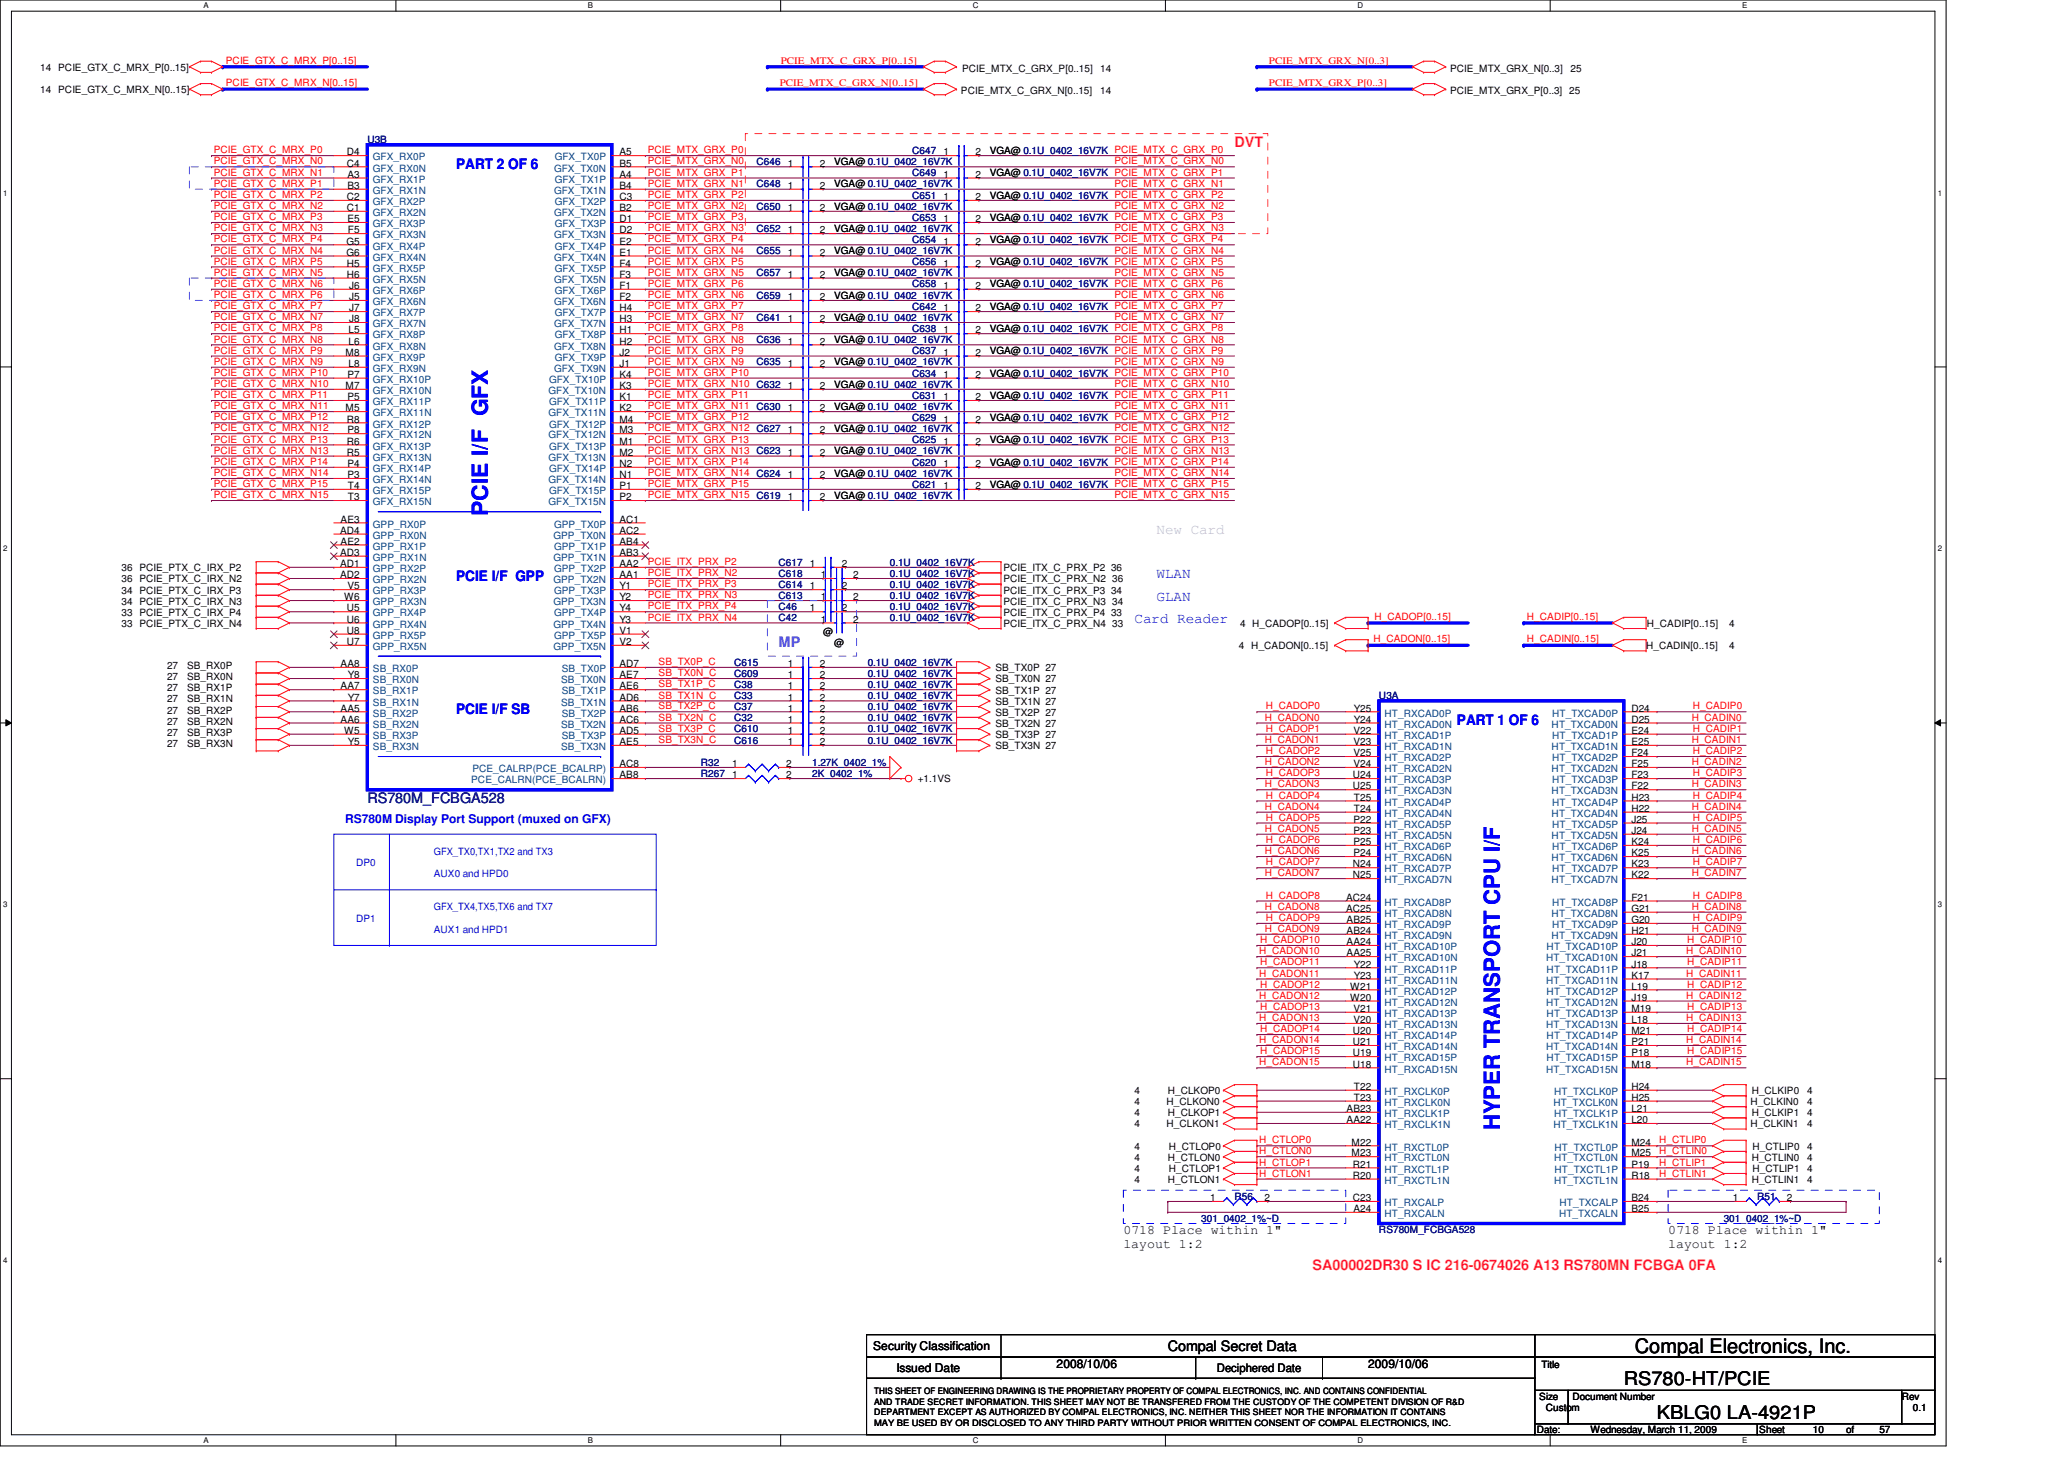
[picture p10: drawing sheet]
<svg xmlns="http://www.w3.org/2000/svg" width="297mm" height="210mm" viewBox="0 0 297 210" stroke-linecap="round" stroke-linejoin="round" font-family="sans-serif">
<defs><g id="words">
<g font-size="3.2" fill="#00f">
<text x="70.2" y="74.3" transform="rotate(-90 70.2 74.3)">PCIE I/F GFX</text>
<text x="215.9" y="162.6" transform="rotate(-90 215.9 162.6)">HYPER TRANSPORT CPU I/F</text>
</g>
<text font-size="2.9" x="235.3" y="194.6">Compal Electronics, Inc.</text>
<g font-size="2.7">
<text x="233.7" y="199.3">RS780-HT/PCIE</text>
<text x="238.5" y="204.1">KBLG0 LA-4921P</text>
</g>
<g font-size="2.1" fill="#ff0080">
<text x="177.7" y="21.1">DVT</text>
<text x="188.9" y="182.8">SA00002DR30 S IC 216-0674026 A13 RS780MN FCBGA 0FA</text>
</g>
<g font-size="2.1" fill="#00f">
<text x="65.7" y="24.3">PART 2 OF 6</text>
<text x="65.7" y="83.5">PCIE I/F GPP</text>
<text x="166.5" y="83.2">WLAN</text>
<text x="163.3" y="89.6">Card Reader</text>
<text x="166.5" y="86.4">GLAN</text>
<text x="65.7" y="102.7">PCIE I/F SB</text>
<text x="209.7" y="104.3">PART 1 OF 6</text>
</g>
<text font-size="2.1" fill="#c0c0c0" x="166.5" y="76.8">New Card</text>
<text font-size="2.1" fill="#8000ff" x="112.1" y="93.1">MP</text>
<text font-size="2.1" fill="#000080" x="52.9" y="115.5">RS780M_FCBGA528</text>
<text font-size="2.1" x="168.1" y="194.4">Compal Secret Data</text>
<g font-size="1.9">
<text x="161.7" y="177.5">0718 Place within 1&quot;</text>
<text x="161.7" y="179.5">layout 1:2</text>
<text x="240.1" y="177.5">0718 Place within 1&quot;</text>
<text x="240.1" y="179.5">layout 1:2</text>
</g>
<text font-size="1.7" fill="#00f" x="49.7" y="118.4">RS780M Display Port Support (muxed on GFX)</text>
<g font-size="1.7">
<text x="125.7" y="194.3">Security Classification</text>
<text x="129" y="197.3">Issued Date</text>
<text x="152.1" y="196.8">2008/10/06</text>
<text x="175.1" y="197.4">Deciphered Date</text>
<text x="196.9" y="196.8">2009/10/06</text>
</g>
<g font-size="1.4">
<text x="5.8" y="10.2">14 PCIE_GTX_C_MRX_P[0..15]</text>
<text x="138.5" y="10.3">PCIE_MTX_C_GRX_P[0..15]</text>
<text x="158.3" y="10.3">14</text>
<text x="208.7" y="10.3">PCIE_MTX_GRX_N[0..3]</text>
<text x="226" y="10.3">25</text>
<text x="5.8" y="13.4">14 PCIE_GTX_C_MRX_N[0..15]</text>
<text x="138.3" y="13.5">PCIE_MTX_C_GRX_N[0..15]</text>
<text x="158.3" y="13.5">14</text>
<text x="208.7" y="13.5">PCIE_MTX_GRX_P[0..3] 25</text>
<text x="49.9" y="22.4">D4</text>
<text x="49.9" y="24">C4</text>
<text x="89.2" y="22.4">A5</text>
<text x="89.2" y="24">B5</text>
<text x="113.4" y="24">1</text>
<text x="118" y="24">2</text>
<text x="120.1" y="23.7">VGA@ 0.1U_0402_16V7K</text>
<text x="135.8" y="22.4">1</text>
<text x="140.4" y="22.4">2</text>
<text x="142.4" y="22.2">VGA@ 0.1U_0402_16V7K PCIE_MTX_C_GRX_P0</text>
<text x="49.9" y="28.8">C2</text>
<text x="50" y="25.6">A3</text>
<text x="50" y="27.2">B3</text>
<text x="89.2" y="25.6">A4</text>
<text x="89.2" y="27.2">B4</text>
<text x="89.2" y="28.8">C3</text>
<text x="113.4" y="27.2">1</text>
<text x="118" y="27.2">2</text>
<text x="120.1" y="27">VGA@ 0.1U_0402_16V7K</text>
<text x="135.8" y="25.6">1</text>
<text x="135.8" y="28.8">1</text>
<text x="140.4" y="25.6">2</text>
<text x="140.4" y="28.8">2</text>
<text x="142.4" y="25.4">VGA@ 0.1U_0402_16V7K PCIE_MTX_C_GRX_P1</text>
<text x="142.4" y="28.6">VGA@ 0.1U_0402_16V7K PCIE_MTX_C_GRX_P2</text>
<text x="49.9" y="35.2">G5</text>
<text x="49.9" y="30.4">C1</text>
<text x="50" y="32">E5</text>
<text x="50.1" y="33.6">F5</text>
<text x="89.2" y="30.4">B2</text>
<text x="89.2" y="32">D1</text>
<text x="89.2" y="33.6">D2</text>
<text x="89.2" y="35.2">E2</text>
<text x="113.4" y="33.6">1</text>
<text x="113.4" y="30.4">1</text>
<text x="118" y="33.6">2</text>
<text x="118" y="30.4">2</text>
<text x="120.1" y="33.4">VGA@ 0.1U_0402_16V7K</text>
<text x="120.1" y="30.2">VGA@ 0.1U_0402_16V7K</text>
<text x="135.8" y="32">1</text>
<text x="135.8" y="35.2">1</text>
<text x="140.4" y="32">2</text>
<text x="140.4" y="35.2">2</text>
<text x="142.4" y="31.7">VGA@ 0.1U_0402_16V7K PCIE_MTX_C_GRX_P3</text>
<text x="142.4" y="35">VGA@ 0.1U_0402_16V7K PCIE_MTX_C_GRX_P4</text>
<text x="49.9" y="36.8">G6</text>
<text x="49.9" y="38.4">H5</text>
<text x="49.9" y="40">H6</text>
<text x="50.2" y="41.6">J6</text>
<text x="89.2" y="36.8">E1</text>
<text x="89.2" y="38.4">F4</text>
<text x="89.2" y="40">F3</text>
<text x="89.2" y="41.6">F1</text>
<text x="113.4" y="36.8">1</text>
<text x="113.4" y="40">1</text>
<text x="118" y="36.8">2</text>
<text x="118" y="40">2</text>
<text x="120.1" y="36.6">VGA@ 0.1U_0402_16V7K</text>
<text x="120.1" y="39.8">VGA@ 0.1U_0402_16V7K</text>
<text x="135.8" y="41.6">1</text>
<text x="135.8" y="38.4">1</text>
<text x="140.4" y="41.6">2</text>
<text x="140.4" y="38.4">2</text>
<text x="142.4" y="41.4">VGA@ 0.1U_0402_16V7K PCIE_MTX_C_GRX_P6</text>
<text x="142.4" y="38.2">VGA@ 0.1U_0402_16V7K PCIE_MTX_C_GRX_P5</text>
<text x="50.2" y="48">L5</text>
<text x="50.2" y="43.2">J5</text>
<text x="50.2" y="44.8">J7</text>
<text x="50.2" y="46.4">J8</text>
<text x="89.2" y="43.2">F2</text>
<text x="89.2" y="44.8">H4</text>
<text x="89.2" y="46.4">H3</text>
<text x="89.2" y="48">H1</text>
<text x="113.4" y="46.4">1</text>
<text x="113.4" y="43.2">1</text>
<text x="118" y="46.4">2</text>
<text x="118" y="43.2">2</text>
<text x="120.1" y="46.2">VGA@ 0.1U_0402_16V7K</text>
<text x="120.1" y="43">VGA@ 0.1U_0402_16V7K</text>
<text x="135.8" y="44.8">1</text>
<text x="135.8" y="48">1</text>
<text x="140.4" y="44.8">2</text>
<text x="140.4" y="48">2</text>
<text x="142.4" y="44.6">VGA@ 0.1U_0402_16V7K PCIE_MTX_C_GRX_P7</text>
<text x="142.4" y="47.8">VGA@ 0.1U_0402_16V7K PCIE_MTX_C_GRX_P8</text>
<text x="49.7" y="51.2">M8</text>
<text x="50.2" y="49.6">L6</text>
<text x="50.2" y="52.8">L8</text>
<text x="89.2" y="49.6">H2</text>
<text x="89.2" y="51.2">J2</text>
<text x="89.2" y="52.8">J1</text>
<text x="113.4" y="49.6">1</text>
<text x="113.4" y="52.8">1</text>
<text x="118" y="49.6">2</text>
<text x="118" y="52.8">2</text>
<text x="120.1" y="49.4">VGA@ 0.1U_0402_16V7K</text>
<text x="120.1" y="52.6">VGA@ 0.1U_0402_16V7K</text>
<text x="135.8" y="51.2">1</text>
<text x="140.4" y="51.2">2</text>
<text x="142.4" y="51">VGA@ 0.1U_0402_16V7K PCIE_MTX_C_GRX_P9</text>
<text x="49.7" y="56">M7</text>
<text x="49.7" y="59.2">M5</text>
<text x="50" y="54.4">P7</text>
<text x="50" y="57.6">P5</text>
<text x="89.2" y="54.4">K4</text>
<text x="89.2" y="56">K3</text>
<text x="89.2" y="57.6">K1</text>
<text x="89.2" y="59.2">K2</text>
<text x="113.4" y="56">1</text>
<text x="113.4" y="59.2">1</text>
<text x="118" y="56">2</text>
<text x="118" y="59.2">2</text>
<text x="120.1" y="55.8">VGA@ 0.1U_0402_16V7K</text>
<text x="120.1" y="59">VGA@ 0.1U_0402_16V7K</text>
<text x="135.8" y="54.4">1</text>
<text x="135.8" y="57.6">1</text>
<text x="140.4" y="54.4">2</text>
<text x="140.4" y="57.6">2</text>
<text x="142.4" y="54.2">VGA@ 0.1U_0402_16V7K PCIE_MTX_C_GRX_P10</text>
<text x="142.4" y="57.4">VGA@ 0.1U_0402_16V7K PCIE_MTX_C_GRX_P11</text>
<text x="49.9" y="60.8">R8</text>
<text x="49.9" y="64">R6</text>
<text x="49.9" y="65.6">R5</text>
<text x="50" y="62.4">P8</text>
<text x="89.2" y="60.8">M4</text>
<text x="89.2" y="62.4">M3</text>
<text x="89.2" y="64">M1</text>
<text x="89.2" y="65.6">M2</text>
<text x="113.4" y="65.6">1</text>
<text x="113.4" y="62.4">1</text>
<text x="118" y="65.6">2</text>
<text x="118" y="62.4">2</text>
<text x="120.1" y="65.4">VGA@ 0.1U_0402_16V7K</text>
<text x="120.1" y="62.2">VGA@ 0.1U_0402_16V7K</text>
<text x="135.8" y="60.8">1</text>
<text x="135.8" y="64">1</text>
<text x="140.4" y="60.8">2</text>
<text x="140.4" y="64">2</text>
<text x="142.4" y="60.6">VGA@ 0.1U_0402_16V7K PCIE_MTX_C_GRX_P12</text>
<text x="142.4" y="63.8">VGA@ 0.1U_0402_16V7K PCIE_MTX_C_GRX_P13</text>
<text x="50" y="67.2">P4</text>
<text x="50" y="68.8">P3</text>
<text x="50.1" y="70.4">T4</text>
<text x="50.1" y="72">T3</text>
<text x="89.2" y="67.2">N2</text>
<text x="89.2" y="68.8">N1</text>
<text x="89.2" y="70.4">P1</text>
<text x="89.2" y="72">P2</text>
<text x="113.4" y="68.8">1</text>
<text x="113.4" y="72">1</text>
<text x="118" y="68.8">2</text>
<text x="118" y="72">2</text>
<text x="120.1" y="68.6">VGA@ 0.1U_0402_16V7K</text>
<text x="120.1" y="71.8">VGA@ 0.1U_0402_16V7K</text>
<text x="135.8" y="67.2">1</text>
<text x="135.8" y="70.4">1</text>
<text x="140.4" y="67.2">2</text>
<text x="140.4" y="70.4">2</text>
<text x="142.4" y="67">VGA@ 0.1U_0402_16V7K PCIE_MTX_C_GRX_P14</text>
<text x="142.4" y="70.2">VGA@ 0.1U_0402_16V7K PCIE_MTX_C_GRX_P15</text>
<text x="48.9" y="76.8">AD4</text>
<text x="49" y="75.2">AE3</text>
<text x="89.2" y="75.2">AC1</text>
<text x="89.2" y="76.8">AC2</text>
<text x="17.5" y="82.2">36 PCIE_PTX_C_IRX_P2</text>
<text x="17.5" y="83.8">36 PCIE_PTX_C_IRX_N2</text>
<text x="48.9" y="81.6">AD1</text>
<text x="48.9" y="83.2">AD2</text>
<text x="48.9" y="80">AD3</text>
<text x="49" y="78.4">AE2</text>
<text x="89.2" y="81.6">AA2</text>
<text x="89.2" y="83.2">AA1</text>
<text x="89.2" y="78.4">AB4</text>
<text x="89.2" y="80">AB3</text>
<text x="116.5" y="81.6">1</text>
<text x="118.1" y="83.2">1</text>
<text x="121.2" y="81.6">2</text>
<text x="122.8" y="83.2">2</text>
<text x="144.4" y="82.2">PCIE_ITX_C_PRX_P2 36</text>
<text x="144.4" y="83.8">PCIE_ITX_C_PRX_N2 36</text>
<text x="17.5" y="85.4">34 PCIE_PTX_C_IRX_P3</text>
<text x="17.5" y="87">34 PCIE_PTX_C_IRX_N3</text>
<text x="17.5" y="88.6">33 PCIE_PTX_C_IRX_P4</text>
<text x="49.5" y="86.4">W6</text>
<text x="49.9" y="88">U5</text>
<text x="49.9" y="89.6">U6</text>
<text x="50" y="84.8">V5</text>
<text x="89.2" y="84.8">Y1</text>
<text x="89.2" y="86.4">Y2</text>
<text x="89.2" y="88">Y4</text>
<text x="89.2" y="89.6">Y3</text>
<text x="116.5" y="88">1</text>
<text x="116.5" y="84.8">1</text>
<text x="118.1" y="89.6">1</text>
<text x="118.1" y="86.4">1</text>
<text x="121.2" y="88">2</text>
<text x="121.2" y="84.8">2</text>
<text x="122.8" y="89.6">2</text>
<text x="122.8" y="86.4">2</text>
<text x="144.4" y="85.4">PCIE_ITX_C_PRX_P3 34</text>
<text x="144.4" y="87">PCIE_ITX_C_PRX_N3 34</text>
<text x="144.4" y="88.6">PCIE_ITX_C_PRX_P4 33</text>
<text x="17.5" y="90.2">33 PCIE_PTX_C_IRX_N4</text>
<text x="49" y="96">AA8</text>
<text x="49.9" y="91.2">U8</text>
<text x="49.9" y="92.8">U7</text>
<text x="89.2" y="96">AD7</text>
<text x="89.2" y="91.2">V1</text>
<text x="89.2" y="92.8">V2</text>
<text x="113.4" y="96">1</text>
<text x="118" y="96">2</text>
<text x="118.4" y="91.3">@</text>
<text x="120.1" y="92.9">@</text>
<text x="144.4" y="90.2">PCIE_ITX_C_PRX_N4 33</text>
<text x="178.3" y="93.4">4 H_CADON[0..15]</text>
<text x="178.5" y="90.2">4 H_CADOP[0..15]</text>
<text x="236.9" y="93.4">H_CADIN[0..15]</text>
<text x="237" y="90.2">H_CADIP[0..15]</text>
<text x="248.9" y="90.2">4</text>
<text x="248.9" y="93.4">4</text>
<text x="24" y="99.4">27</text>
<text x="24" y="101">27</text>
<text x="24" y="96.3">27</text>
<text x="24" y="97.9">27</text>
<text x="26.9" y="99.4">SB_RX1P</text>
<text x="26.9" y="101">SB_RX1N</text>
<text x="26.9" y="96.3">SB_RX0P</text>
<text x="26.9" y="97.9">SB_RX0N</text>
<text x="49" y="99.2">AA7</text>
<text x="50.1" y="97.6">Y8</text>
<text x="50.1" y="100.8">Y7</text>
<text x="89.2" y="97.6">AE7</text>
<text x="89.2" y="99.2">AE6</text>
<text x="89.2" y="100.8">AD6</text>
<text x="113.4" y="100.8">1</text>
<text x="113.4" y="97.6">1</text>
<text x="113.4" y="99.2">1</text>
<text x="118" y="100.8">2</text>
<text x="118" y="97.6">2</text>
<text x="118" y="99.2">2</text>
<text x="143.3" y="96.6">SB_TX0P 27</text>
<text x="143.3" y="101.4">SB_TX1N 27</text>
<text x="143.3" y="98.2">SB_TX0N 27</text>
<text x="143.3" y="99.8">SB_TX1P 27</text>
<text x="24" y="105.9">27</text>
<text x="24" y="107.4">27</text>
<text x="24" y="102.7">27</text>
<text x="24" y="104.3">27</text>
<text x="26.9" y="105.9">SB_RX3P</text>
<text x="26.9" y="107.4">SB_RX3N</text>
<text x="26.9" y="102.7">SB_RX2P</text>
<text x="26.9" y="104.3">SB_RX2N</text>
<text x="49" y="102.4">AA5</text>
<text x="49" y="104">AA6</text>
<text x="49.5" y="105.6">W5</text>
<text x="50.1" y="107.2">Y5</text>
<text x="89.2" y="105.6">AD5</text>
<text x="89.2" y="107.2">AE5</text>
<text x="89.2" y="104">AC6</text>
<text x="89.2" y="102.4">AB6</text>
<text x="113.4" y="104">1</text>
<text x="113.4" y="107.2">1</text>
<text x="113.4" y="105.6">1</text>
<text x="113.4" y="102.4">1</text>
<text x="118" y="104">2</text>
<text x="118" y="107.2">2</text>
<text x="118" y="105.6">2</text>
<text x="118" y="102.4">2</text>
<text x="143.3" y="103">SB_TX2P 27</text>
<text x="143.3" y="104.6">SB_TX2N 27</text>
<text x="143.3" y="107.8">SB_TX3N 27</text>
<text x="143.3" y="106.2">SB_TX3P 27</text>
<text x="194.8" y="105.6">V22</text>
<text x="194.8" y="107.2">V23</text>
<text x="194.9" y="102.4">Y25</text>
<text x="194.9" y="104">Y24</text>
<text x="234.8" y="105.6">E24</text>
<text x="234.8" y="107.2">E25</text>
<text x="234.8" y="102.4">D24</text>
<text x="234.8" y="104">D25</text>
<text x="89.2" y="110.4">AC8</text>
<text x="89.2" y="112">AB8</text>
<text x="105.4" y="110.4">1</text>
<text x="105.4" y="112">1</text>
<text x="113.2" y="110.4">2</text>
<text x="113.2" y="112">2</text>
<text x="132.1" y="112.4">+1.1VS</text>
<text x="194.7" y="112">U24</text>
<text x="194.7" y="113.6">U25</text>
<text x="194.8" y="108.8">V25</text>
<text x="194.8" y="110.4">V24</text>
<text x="234.8" y="112">F23</text>
<text x="234.8" y="113.6">F22</text>
<text x="234.8" y="108.8">F24</text>
<text x="234.8" y="110.4">F25</text>
<text x="194.8" y="118.4">P22</text>
<text x="194.8" y="120">P23</text>
<text x="194.9" y="115.2">T25</text>
<text x="194.9" y="116.8">T24</text>
<text x="234.8" y="118.4">J25</text>
<text x="234.8" y="120">J24</text>
<text x="234.8" y="115.2">H23</text>
<text x="234.8" y="116.8">H22</text>
<text x="194.7" y="124.8">N24</text>
<text x="194.8" y="121.6">P25</text>
<text x="194.8" y="123.2">P24</text>
<text x="234.8" y="124.8">K23</text>
<text x="234.8" y="121.6">K24</text>
<text x="234.8" y="123.2">K25</text>
<text x="193.7" y="129.6">AC24</text>
<text x="193.7" y="131.2">AC25</text>
<text x="194.7" y="126.4">N25</text>
<text x="234.8" y="129.6">F21</text>
<text x="234.8" y="131.2">G21</text>
<text x="234.8" y="126.4">K22</text>
<text x="193.8" y="136">AA24</text>
<text x="193.8" y="137.6">AA25</text>
<text x="193.8" y="132.8">AB25</text>
<text x="193.8" y="134.4">AB24</text>
<text x="234.8" y="136">J20</text>
<text x="234.8" y="137.6">J21</text>
<text x="234.8" y="132.8">G20</text>
<text x="234.8" y="134.4">H21</text>
<text x="194.3" y="142.4">W21</text>
<text x="194.3" y="144">W20</text>
<text x="194.9" y="139.2">Y22</text>
<text x="194.9" y="140.8">Y23</text>
<text x="234.8" y="142.4">L19</text>
<text x="234.8" y="144">J19</text>
<text x="234.8" y="139.2">J18</text>
<text x="234.8" y="140.8">K17</text>
<text x="194.7" y="148.8">U20</text>
<text x="194.8" y="145.6">V21</text>
<text x="194.8" y="147.2">V20</text>
<text x="234.8" y="148.8">M21</text>
<text x="234.8" y="145.6">M19</text>
<text x="234.8" y="147.2">L18</text>
<text x="194.7" y="152">U19</text>
<text x="194.7" y="153.6">U18</text>
<text x="194.7" y="150.4">U21</text>
<text x="234.8" y="152">P18</text>
<text x="234.8" y="153.6">M18</text>
<text x="234.8" y="150.4">P21</text>
<text x="163.3" y="159">4</text>
<text x="163.3" y="157.4">4</text>
<text x="163.3" y="160.6">4</text>
<text x="167.9" y="159">H_CLKON0</text>
<text x="168.1" y="157.4">H_CLKOP0</text>
<text x="168.1" y="160.6">H_CLKOP1</text>
<text x="193.8" y="160">AB23</text>
<text x="193.8" y="161.6">AA22</text>
<text x="194.9" y="156.8">T22</text>
<text x="194.9" y="158.4">T23</text>
<text x="234.8" y="160">L21</text>
<text x="234.8" y="161.6">L20</text>
<text x="234.8" y="156.8">H24</text>
<text x="234.8" y="158.4">H25</text>
<text x="251.9" y="159">H_CLKIN0</text>
<text x="252.1" y="157.4">H_CLKIP0</text>
<text x="252.1" y="160.6">H_CLKIP1</text>
<text x="260.1" y="159">4</text>
<text x="260.1" y="157.4">4</text>
<text x="260.1" y="160.6">4</text>
<text x="163.3" y="165.4">4</text>
<text x="163.3" y="162.2">4</text>
<text x="163.3" y="167">4</text>
<text x="167.9" y="162.2">H_CLKON1</text>
<text x="168.1" y="167">H_CTLON0</text>
<text x="168.2" y="165.4">H_CTLOP0</text>
<text x="194.5" y="164.8">M22</text>
<text x="194.5" y="166.4">M23</text>
<text x="194.7" y="168">R21</text>
<text x="234.8" y="164.8">M24</text>
<text x="234.8" y="166.4">M25</text>
<text x="234.8" y="168">P19</text>
<text x="251.9" y="162.2">H_CLKIN1</text>
<text x="252.1" y="167">H_CTLIN0</text>
<text x="252.2" y="165.4">H_CTLIP0</text>
<text x="260.1" y="162.2">4</text>
<text x="260.1" y="167">4</text>
<text x="260.1" y="165.4">4</text>
<text x="163.3" y="168.6">4</text>
<text x="163.3" y="170.2">4</text>
<text x="168.1" y="170.2">H_CTLON1</text>
<text x="168.2" y="168.6">H_CTLOP1</text>
<text x="174.2" y="172.8">1</text>
<text x="182" y="172.8">2</text>
<text x="194.7" y="169.6">R20</text>
<text x="194.7" y="172.8">C23</text>
<text x="234.8" y="169.6">R18</text>
<text x="234.8" y="172.8">B24</text>
<text x="249.4" y="172.8">1</text>
<text x="252.1" y="170.2">H_CTLIN1</text>
<text x="252.2" y="168.6">H_CTLIP1</text>
<text x="257.2" y="172.8">2</text>
<text x="260.1" y="170.2">4</text>
<text x="260.1" y="168.6">4</text>
<text x="194.8" y="174.4">A24</text>
<text x="234.8" y="174.4">B25</text>
<text x="221.8" y="196.8">Title</text>
<text x="221.5" y="201.4">Size</text>
<text x="222.5" y="203">Custom</text>
<text x="226.3" y="201.4">Document Number</text>
<text x="273.7" y="201.4">Rev</text>
<text x="275.3" y="203">0.1</text>
<text x="221.2" y="206.2">Date:</text>
<text x="228.9" y="206.2">Wednesday, March 11, 2009</text>
<text x="253.2" y="206.2">Sheet</text>
<text x="260.9" y="206.2">10</text>
<text x="265.7" y="206.2">of</text>
<text x="270.5" y="206.2">57</text>
</g>
<g font-size="1.4" fill="#f00">
<text x="32.5" y="9.1">PCIE_GTX_C_MRX_P[0..15]</text>
<text x="112.3" y="9.1">PCIE_MTX_C_GRX_P[0..15]</text>
<text x="182.6" y="9.1">PCIE_MTX_GRX_N[0..3]</text>
<text x="32.5" y="12.4">PCIE_GTX_C_MRX_N[0..15]</text>
<text x="112.2" y="12.4">PCIE_MTX_C_GRX_N[0..15]</text>
<text x="182.6" y="12.4">PCIE_MTX_GRX_P[0..3]</text>
<text x="30.8" y="23.7">PCIE_GTX_C_MRX_N0</text>
<text x="30.8" y="22.1">PCIE_GTX_C_MRX_P0</text>
<text x="93.2" y="22.1">PCIE_MTX_GRX_P0</text>
<text x="93.2" y="23.7">PCIE_MTX_GRX_N0</text>
<text x="160.4" y="23.7">PCIE_MTX_C_GRX_N0</text>
<text x="30.8" y="25.3">PCIE_GTX_C_MRX_N1</text>
<text x="30.8" y="26.9">PCIE_GTX_C_MRX_P1</text>
<text x="30.8" y="28.5">PCIE_GTX_C_MRX_P2</text>
<text x="93.2" y="25.3">PCIE_MTX_GRX_P1</text>
<text x="93.2" y="26.9">PCIE_MTX_GRX_N1</text>
<text x="93.2" y="28.5">PCIE_MTX_GRX_P2</text>
<text x="160.4" y="26.9">PCIE_MTX_C_GRX_N1</text>
<text x="30.8" y="30.1">PCIE_GTX_C_MRX_N2</text>
<text x="30.8" y="33.3">PCIE_GTX_C_MRX_N3</text>
<text x="30.8" y="31.7">PCIE_GTX_C_MRX_P3</text>
<text x="30.8" y="34.9">PCIE_GTX_C_MRX_P4</text>
<text x="93.2" y="30.1">PCIE_MTX_GRX_N2</text>
<text x="93.2" y="31.7">PCIE_MTX_GRX_P3</text>
<text x="93.2" y="33.3">PCIE_MTX_GRX_N3</text>
<text x="93.2" y="34.9">PCIE_MTX_GRX_P4</text>
<text x="160.4" y="30.1">PCIE_MTX_C_GRX_N2</text>
<text x="160.4" y="33.3">PCIE_MTX_C_GRX_N3</text>
<text x="30.8" y="36.5">PCIE_GTX_C_MRX_N4</text>
<text x="30.8" y="39.7">PCIE_GTX_C_MRX_N5</text>
<text x="30.8" y="38.1">PCIE_GTX_C_MRX_P5</text>
<text x="30.8" y="41.3">PCIE_GTX_C_MRX_N6</text>
<text x="93.2" y="36.5">PCIE_MTX_GRX_N4</text>
<text x="93.2" y="38.1">PCIE_MTX_GRX_P5</text>
<text x="93.2" y="39.7">PCIE_MTX_GRX_N5</text>
<text x="93.2" y="41.3">PCIE_MTX_GRX_P6</text>
<text x="160.4" y="36.5">PCIE_MTX_C_GRX_N4</text>
<text x="160.4" y="39.7">PCIE_MTX_C_GRX_N5</text>
<text x="30.8" y="42.9">PCIE_GTX_C_MRX_P6</text>
<text x="30.8" y="44.5">PCIE_GTX_C_MRX_P7</text>
<text x="30.8" y="46.1">PCIE_GTX_C_MRX_N7</text>
<text x="30.8" y="47.7">PCIE_GTX_C_MRX_P8</text>
<text x="93.2" y="47.7">PCIE_MTX_GRX_P8</text>
<text x="93.2" y="46.1">PCIE_MTX_GRX_N7</text>
<text x="93.2" y="42.9">PCIE_MTX_GRX_N6</text>
<text x="93.2" y="44.5">PCIE_MTX_GRX_P7</text>
<text x="160.4" y="42.9">PCIE_MTX_C_GRX_N6</text>
<text x="160.4" y="46.1">PCIE_MTX_C_GRX_N7</text>
<text x="30.8" y="49.3">PCIE_GTX_C_MRX_N8</text>
<text x="30.8" y="50.9">PCIE_GTX_C_MRX_P9</text>
<text x="30.8" y="52.5">PCIE_GTX_C_MRX_N9</text>
<text x="93.2" y="49.3">PCIE_MTX_GRX_N8</text>
<text x="93.2" y="52.5">PCIE_MTX_GRX_N9</text>
<text x="93.2" y="50.9">PCIE_MTX_GRX_P9</text>
<text x="160.4" y="49.3">PCIE_MTX_C_GRX_N8</text>
<text x="160.4" y="52.5">PCIE_MTX_C_GRX_N9</text>
<text x="30.8" y="54.1">PCIE_GTX_C_MRX_P10</text>
<text x="30.8" y="55.7">PCIE_GTX_C_MRX_N10</text>
<text x="30.8" y="58.9">PCIE_GTX_C_MRX_N11</text>
<text x="30.8" y="57.3">PCIE_GTX_C_MRX_P11</text>
<text x="93.2" y="54.1">PCIE_MTX_GRX_P10</text>
<text x="93.2" y="57.3">PCIE_MTX_GRX_P11</text>
<text x="93.2" y="58.9">PCIE_MTX_GRX_N11 C630</text>
<text x="93.2" y="55.7">PCIE_MTX_GRX_N10 C632</text>
<text x="160.4" y="55.7">PCIE_MTX_C_GRX_N10</text>
<text x="160.4" y="58.9">PCIE_MTX_C_GRX_N11</text>
<text x="30.8" y="62.1">PCIE_GTX_C_MRX_N12</text>
<text x="30.8" y="60.5">PCIE_GTX_C_MRX_P12</text>
<text x="30.8" y="65.3">PCIE_GTX_C_MRX_N13</text>
<text x="30.8" y="63.7">PCIE_GTX_C_MRX_P13</text>
<text x="93.2" y="62.1">PCIE_MTX_GRX_N12 C627</text>
<text x="93.2" y="60.5">PCIE_MTX_GRX_P12</text>
<text x="93.2" y="63.7">PCIE_MTX_GRX_P13</text>
<text x="93.2" y="65.3">PCIE_MTX_GRX_N13 C623</text>
<text x="160.4" y="62.1">PCIE_MTX_C_GRX_N12</text>
<text x="160.4" y="65.3">PCIE_MTX_C_GRX_N13</text>
<text x="30.8" y="71.7">PCIE_GTX_C_MRX_N15</text>
<text x="30.8" y="68.5">PCIE_GTX_C_MRX_N14</text>
<text x="30.8" y="66.9">PCIE_GTX_C_MRX_P14</text>
<text x="30.8" y="70.1">PCIE_GTX_C_MRX_P15</text>
<text x="93.2" y="68.5">PCIE_MTX_GRX_N14 C624</text>
<text x="93.2" y="70.1">PCIE_MTX_GRX_P15</text>
<text x="93.2" y="71.7">PCIE_MTX_GRX_N15 C619</text>
<text x="93.2" y="66.9">PCIE_MTX_GRX_P14</text>
<text x="160.4" y="68.5">PCIE_MTX_C_GRX_N14</text>
<text x="160.4" y="71.7">PCIE_MTX_C_GRX_N15</text>
<text x="93.2" y="81.3">PCIE_ITX_PRX_P2</text>
<text x="93.2" y="82.9">PCIE_ITX_PRX_N2</text>
<text x="93.2" y="84.5">PCIE_ITX_PRX_P3</text>
<text x="93.2" y="87.7">PCIE_ITX_PRX_P4</text>
<text x="93.2" y="86.1">PCIE_ITX_PRX_N3</text>
<text x="93.2" y="89.3">PCIE_ITX_PRX_N4</text>
<text x="197.8" y="89.2">H_CADOP[0..15]</text>
<text x="219.7" y="89.2">H_CADIP[0..15]</text>
<text x="94.8" y="95.7">SB_TX0P_C</text>
<text x="197.7" y="92.4">H_CADON[0..15]</text>
<text x="219.7" y="92.4">H_CADIN[0..15]</text>
<text x="94.8" y="97.3">SB_TX0N_C</text>
<text x="94.8" y="98.9">SB_TX1P_C</text>
<text x="94.8" y="100.5">SB_TX1N_C</text>
<text x="94.8" y="102.1">SB_TX2P_C</text>
<text x="94.8" y="103.7">SB_TX2N_C</text>
<text x="94.8" y="105.3">SB_TX3P_C</text>
<text x="94.8" y="106.9">SB_TX3N_C</text>
<text x="182" y="103.7">H_CADON0</text>
<text x="182" y="106.9">H_CADON1</text>
<text x="182.2" y="102.1">H_CADOP0</text>
<text x="182.2" y="105.3">H_CADOP1</text>
<text x="243.5" y="103.7">H_CADIN0</text>
<text x="243.5" y="106.9">H_CADIN1</text>
<text x="243.6" y="105.3">H_CADIP1</text>
<text x="243.6" y="102.1">H_CADIP0</text>
<text x="182" y="110.1">H_CADON2</text>
<text x="182" y="113.3">H_CADON3</text>
<text x="182.2" y="108.5">H_CADOP2</text>
<text x="182.2" y="111.7">H_CADOP3</text>
<text x="243.5" y="110.1">H_CADIN2</text>
<text x="243.5" y="113.3">H_CADIN3</text>
<text x="243.6" y="108.5">H_CADIP2</text>
<text x="243.6" y="111.7">H_CADIP3</text>
<text x="182" y="116.5">H_CADON4</text>
<text x="182" y="119.7">H_CADON5</text>
<text x="182.2" y="114.9">H_CADOP4</text>
<text x="182.2" y="118.1">H_CADOP5</text>
<text x="243.5" y="116.5">H_CADIN4</text>
<text x="243.5" y="119.7">H_CADIN5</text>
<text x="243.6" y="114.9">H_CADIP4</text>
<text x="243.6" y="118.1">H_CADIP5</text>
<text x="182" y="122.9">H_CADON6</text>
<text x="182.2" y="121.3">H_CADOP6</text>
<text x="182.2" y="124.5">H_CADOP7</text>
<text x="243.5" y="122.9">H_CADIN6</text>
<text x="243.6" y="121.3">H_CADIP6</text>
<text x="243.6" y="124.5">H_CADIP7</text>
<text x="182" y="126.1">H_CADON7</text>
<text x="182" y="130.9">H_CADON8</text>
<text x="182.2" y="129.3">H_CADOP8</text>
<text x="243.5" y="126.1">H_CADIN7</text>
<text x="243.5" y="130.9">H_CADIN8</text>
<text x="243.6" y="129.3">H_CADIP8</text>
<text x="181.2" y="137.3">H_CADON10</text>
<text x="181.4" y="135.7">H_CADOP10</text>
<text x="182" y="134.1">H_CADON9</text>
<text x="182.2" y="132.5">H_CADOP9</text>
<text x="242.7" y="137.3">H_CADIN10</text>
<text x="242.8" y="135.7">H_CADIP10</text>
<text x="243.5" y="134.1">H_CADIN9</text>
<text x="243.6" y="132.5">H_CADIP9</text>
<text x="181.2" y="143.7">H_CADON12</text>
<text x="181.2" y="140.5">H_CADON11</text>
<text x="181.4" y="142.1">H_CADOP12</text>
<text x="181.4" y="138.9">H_CADOP11</text>
<text x="242.7" y="140.5">H_CADIN11</text>
<text x="242.7" y="143.7">H_CADIN12</text>
<text x="242.8" y="138.9">H_CADIP11</text>
<text x="242.8" y="142.1">H_CADIP12</text>
<text x="181.2" y="146.9">H_CADON13</text>
<text x="181.4" y="148.5">H_CADOP14</text>
<text x="181.4" y="145.3">H_CADOP13</text>
<text x="242.7" y="146.9">H_CADIN13</text>
<text x="242.8" y="145.3">H_CADIP13</text>
<text x="242.8" y="148.5">H_CADIP14</text>
<text x="181.2" y="153.3">H_CADON15</text>
<text x="181.2" y="150.1">H_CADON14</text>
<text x="181.4" y="151.7">H_CADOP15</text>
<text x="242.7" y="150.1">H_CADIN14</text>
<text x="242.7" y="153.3">H_CADIN15</text>
<text x="242.8" y="151.7">H_CADIP15</text>
<text x="181.2" y="166.1">H_CTLON0</text>
<text x="181.2" y="164.5">H_CTLOP0</text>
<text x="181.2" y="167.7">H_CTLOP1</text>
<text x="238.8" y="166.1">H_CTLIN0</text>
<text x="238.8" y="164.5">H_CTLIP0</text>
<text x="238.8" y="167.7">H_CTLIP1</text>
<text x="181.2" y="169.3">H_CTLON1</text>
<text x="238.8" y="169.3">H_CTLIN1</text>
</g>
<g font-size="1.4" fill="#000080">
<text x="52.9" y="20.6">U3B</text>
<text x="108.9" y="23.7">C646</text>
<text x="131.3" y="22.2">C647</text>
<text x="108.9" y="27">C648</text>
<text x="131.3" y="25.4">C649</text>
<text x="131.3" y="28.6">C651</text>
<text x="108.9" y="33.4">C652</text>
<text x="108.9" y="30.2">C650</text>
<text x="131.3" y="31.7">C653</text>
<text x="131.3" y="35">C654</text>
<text x="108.9" y="36.6">C655</text>
<text x="108.9" y="39.8">C657</text>
<text x="131.3" y="41.4">C658</text>
<text x="131.3" y="38.2">C656</text>
<text x="108.9" y="46.2">C641</text>
<text x="108.9" y="43">C659</text>
<text x="131.3" y="44.6">C642</text>
<text x="131.3" y="47.8">C638</text>
<text x="108.9" y="49.4">C636</text>
<text x="108.9" y="52.6">C635</text>
<text x="131.3" y="51">C637</text>
<text x="131.3" y="54.2">C634</text>
<text x="131.3" y="57.4">C631</text>
<text x="131.3" y="60.6">C629</text>
<text x="131.3" y="63.8">C625</text>
<text x="131.3" y="67">C620</text>
<text x="131.3" y="70.2">C621</text>
<text x="112.1" y="81.4">C617</text>
<text x="112.1" y="83">C618</text>
<text x="128.1" y="81.4">0.1U_0402_16V7K</text>
<text x="128.1" y="83">0.1U_0402_16V7K</text>
<text x="112.1" y="89.4">C42</text>
<text x="112.1" y="87.8">C46</text>
<text x="112.1" y="86.2">C613</text>
<text x="112.1" y="84.6">C614</text>
<text x="128.1" y="89.4">0.1U_0402_16V7K</text>
<text x="128.1" y="87.8">0.1U_0402_16V7K</text>
<text x="128.1" y="86.2">0.1U_0402_16V7K</text>
<text x="128.1" y="84.6">0.1U_0402_16V7K</text>
<text x="105.7" y="95.8">C615</text>
<text x="124.9" y="95.8">0.1U_0402_16V7K</text>
<text x="105.7" y="100.6">C33</text>
<text x="105.7" y="97.4">C609</text>
<text x="105.7" y="99">C38</text>
<text x="124.9" y="100.6">0.1U_0402_16V7K</text>
<text x="124.9" y="99">0.1U_0402_16V7K</text>
<text x="124.9" y="97.4">0.1U_0402_16V7K</text>
<text x="198.5" y="100.6">U3A</text>
<text x="105.7" y="103.8">C32</text>
<text x="105.7" y="107">C616</text>
<text x="105.7" y="105.4">C610</text>
<text x="105.7" y="102.2">C37</text>
<text x="124.9" y="103.8">0.1U_0402_16V7K</text>
<text x="124.9" y="102.2">0.1U_0402_16V7K</text>
<text x="124.9" y="107">0.1U_0402_16V7K</text>
<text x="124.9" y="105.4">0.1U_0402_16V7K</text>
<text x="100.9" y="110.2">R32</text>
<text x="100.9" y="111.8">R267</text>
<text x="116.9" y="110.2">1.27K_0402_1%</text>
<text x="116.9" y="111.8">2K_0402_1%</text>
<text x="177.7" y="172.6">R56</text>
<text x="252.9" y="172.6">R51</text>
<text x="172.9" y="175.8">301_0402_1%~D</text>
<text x="198.5" y="177.4">RS780M_FCBGA528</text>
<text x="248.1" y="175.8">301_0402_1%~D</text>
</g>
<g font-size="1.4" fill="#004080">
<text x="53.7" y="23.1">GFX_RX0P</text>
<text x="79.8" y="23.1">GFX_TX0P</text>
<text x="53.7" y="24.7">GFX_RX0N</text>
<text x="53.7" y="26.3">GFX_RX1P</text>
<text x="53.7" y="27.9">GFX_RX1N</text>
<text x="53.7" y="29.5">GFX_RX2P</text>
<text x="79.8" y="24.7">GFX_TX0N</text>
<text x="79.8" y="27.9">GFX_TX1N</text>
<text x="79.8" y="26.3">GFX_TX1P</text>
<text x="79.8" y="29.5">GFX_TX2P</text>
<text x="53.7" y="31.1">GFX_RX2N</text>
<text x="53.7" y="32.7">GFX_RX3P</text>
<text x="53.7" y="34.3">GFX_RX3N</text>
<text x="53.7" y="35.9">GFX_RX4P</text>
<text x="79.8" y="31.1">GFX_TX2N</text>
<text x="79.8" y="34.3">GFX_TX3N</text>
<text x="79.8" y="32.7">GFX_TX3P</text>
<text x="79.8" y="35.9">GFX_TX4P</text>
<text x="53.7" y="37.5">GFX_RX4N</text>
<text x="53.7" y="39.1">GFX_RX5P</text>
<text x="53.7" y="40.7">GFX_RX5N</text>
<text x="79.8" y="37.5">GFX_TX4N</text>
<text x="79.8" y="40.7">GFX_TX5N</text>
<text x="79.8" y="39.1">GFX_TX5P</text>
<text x="53.7" y="42.3">GFX_RX6P</text>
<text x="53.7" y="43.9">GFX_RX6N</text>
<text x="53.7" y="45.5">GFX_RX7P</text>
<text x="53.7" y="47.1">GFX_RX7N</text>
<text x="79.8" y="43.9">GFX_TX6N</text>
<text x="79.8" y="47.1">GFX_TX7N</text>
<text x="79.8" y="42.3">GFX_TX6P</text>
<text x="79.8" y="45.5">GFX_TX7P</text>
<text x="53.7" y="48.7">GFX_RX8P</text>
<text x="53.7" y="50.3">GFX_RX8N</text>
<text x="53.7" y="51.9">GFX_RX9P</text>
<text x="53.7" y="53.5">GFX_RX9N</text>
<text x="79.8" y="50.3">GFX_TX8N</text>
<text x="79.8" y="53.5">GFX_TX9N</text>
<text x="79.8" y="48.7">GFX_TX8P</text>
<text x="79.8" y="51.9">GFX_TX9P</text>
<text x="53.7" y="55.1">GFX_RX10P</text>
<text x="53.7" y="56.7">GFX_RX10N</text>
<text x="53.7" y="58.3">GFX_RX11P</text>
<text x="53.7" y="59.9">GFX_RX11N</text>
<text x="78.9" y="56.7">GFX_TX10N</text>
<text x="78.9" y="59.9">GFX_TX11N</text>
<text x="79" y="55.1">GFX_TX10P</text>
<text x="79" y="58.3">GFX_TX11P</text>
<text x="53.7" y="61.5">GFX_RX12P</text>
<text x="53.7" y="63.1">GFX_RX12N</text>
<text x="53.7" y="64.7">GFX_RX13P</text>
<text x="78.9" y="63.1">GFX_TX12N</text>
<text x="79" y="61.5">GFX_TX12P</text>
<text x="79" y="64.7">GFX_TX13P</text>
<text x="53.7" y="66.3">GFX_RX13N</text>
<text x="53.7" y="67.9">GFX_RX14P</text>
<text x="53.7" y="69.5">GFX_RX14N</text>
<text x="53.7" y="71.1">GFX_RX15P</text>
<text x="78.9" y="66.3">GFX_TX13N</text>
<text x="78.9" y="69.5">GFX_TX14N</text>
<text x="79" y="67.9">GFX_TX14P</text>
<text x="79" y="71.1">GFX_TX15P</text>
<text x="53.7" y="75.9">GPP_RX0P</text>
<text x="53.7" y="77.5">GPP_RX0N</text>
<text x="53.7" y="72.7">GFX_RX15N</text>
<text x="78.9" y="72.7">GFX_TX15N</text>
<text x="79.7" y="77.5">GPP_TX0N</text>
<text x="79.8" y="75.9">GPP_TX0P</text>
<text x="53.7" y="82.3">GPP_RX2P</text>
<text x="53.7" y="83.9">GPP_RX2N</text>
<text x="53.7" y="79.1">GPP_RX1P</text>
<text x="53.7" y="80.7">GPP_RX1N</text>
<text x="79.7" y="83.9">GPP_TX2N</text>
<text x="79.7" y="80.7">GPP_TX1N</text>
<text x="79.8" y="82.3">GPP_TX2P</text>
<text x="79.8" y="79.1">GPP_TX1P</text>
<text x="53.7" y="85.5">GPP_RX3P</text>
<text x="53.7" y="87.1">GPP_RX3N</text>
<text x="53.7" y="88.7">GPP_RX4P</text>
<text x="79.7" y="87.1">GPP_TX3N</text>
<text x="79.8" y="85.5">GPP_TX3P</text>
<text x="79.8" y="88.7">GPP_TX4P</text>
<text x="53.7" y="90.3">GPP_RX4N</text>
<text x="53.7" y="91.9">GPP_RX5P</text>
<text x="53.7" y="93.5">GPP_RX5N</text>
<text x="79.7" y="90.3">GPP_TX4N</text>
<text x="79.7" y="93.5">GPP_TX5N</text>
<text x="79.8" y="91.9">GPP_TX5P</text>
<text x="53.7" y="96.7">SB_RX0P</text>
<text x="53.7" y="98.3">SB_RX0N</text>
<text x="53.7" y="99.9">SB_RX1P</text>
<text x="53.7" y="101.5">SB_RX1N</text>
<text x="80.8" y="98.3">SB_TX0N</text>
<text x="80.8" y="101.5">SB_TX1N</text>
<text x="80.9" y="96.7">SB_TX0P</text>
<text x="80.9" y="99.9">SB_TX1P</text>
<text x="53.7" y="106.3">SB_RX3P</text>
<text x="53.7" y="107.9">SB_RX3N</text>
<text x="53.7" y="103.1">SB_RX2P</text>
<text x="53.7" y="104.7">SB_RX2N</text>
<text x="80.8" y="107.9">SB_TX3N</text>
<text x="80.8" y="104.7">SB_TX2N</text>
<text x="80.9" y="106.3">SB_TX3P</text>
<text x="80.9" y="103.1">SB_TX2P</text>
<text x="199.3" y="106.3">HT_RXCAD1P</text>
<text x="199.3" y="107.9">HT_RXCAD1N</text>
<text x="199.3" y="103.1">HT_RXCAD0P</text>
<text x="199.3" y="104.7">HT_RXCAD0N</text>
<text x="223.3" y="107.9">HT_TXCAD1N</text>
<text x="223.3" y="104.7">HT_TXCAD0N</text>
<text x="223.4" y="106.3">HT_TXCAD1P</text>
<text x="223.4" y="103.1">HT_TXCAD0P</text>
<text x="67.8" y="112.7">PCE_CALRN(PCE_BCALRN)</text>
<text x="68" y="111.1">PCE_CALRP(PCE_BCALRP)</text>
<text x="199.3" y="112.7">HT_RXCAD3P</text>
<text x="199.3" y="109.5">HT_RXCAD2P</text>
<text x="199.3" y="111.1">HT_RXCAD2N</text>
<text x="223.3" y="111.1">HT_TXCAD2N</text>
<text x="223.4" y="112.7">HT_TXCAD3P</text>
<text x="223.4" y="109.5">HT_TXCAD2P</text>
<text x="199.3" y="119.1">HT_RXCAD5P</text>
<text x="199.3" y="115.9">HT_RXCAD4P</text>
<text x="199.3" y="117.5">HT_RXCAD4N</text>
<text x="199.3" y="114.3">HT_RXCAD3N</text>
<text x="223.3" y="117.5">HT_TXCAD4N</text>
<text x="223.3" y="114.3">HT_TXCAD3N</text>
<text x="223.4" y="119.1">HT_TXCAD5P</text>
<text x="223.4" y="115.9">HT_TXCAD4P</text>
<text x="199.3" y="125.5">HT_RXCAD7P</text>
<text x="199.3" y="122.3">HT_RXCAD6P</text>
<text x="199.3" y="123.9">HT_RXCAD6N</text>
<text x="199.3" y="120.7">HT_RXCAD5N</text>
<text x="223.3" y="123.9">HT_TXCAD6N</text>
<text x="223.3" y="120.7">HT_TXCAD5N</text>
<text x="223.4" y="125.5">HT_TXCAD7P</text>
<text x="223.4" y="122.3">HT_TXCAD6P</text>
<text x="199.3" y="130.3">HT_RXCAD8P</text>
<text x="199.3" y="131.9">HT_RXCAD8N</text>
<text x="199.3" y="127.1">HT_RXCAD7N</text>
<text x="223.3" y="131.9">HT_TXCAD8N</text>
<text x="223.3" y="127.1">HT_TXCAD7N</text>
<text x="223.4" y="130.3">HT_TXCAD8P</text>
<text x="199.3" y="136.7">HT_RXCAD10P</text>
<text x="199.3" y="133.5">HT_RXCAD9P</text>
<text x="199.3" y="135.1">HT_RXCAD9N</text>
<text x="222.6" y="136.7">HT_TXCAD10P</text>
<text x="223.3" y="135.1">HT_TXCAD9N</text>
<text x="223.4" y="133.5">HT_TXCAD9P</text>
<text x="199.3" y="143.1">HT_RXCAD12P</text>
<text x="199.3" y="139.9">HT_RXCAD11P</text>
<text x="199.3" y="141.5">HT_RXCAD11N</text>
<text x="199.3" y="138.3">HT_RXCAD10N</text>
<text x="222.5" y="141.5">HT_TXCAD11N</text>
<text x="222.5" y="138.3">HT_TXCAD10N</text>
<text x="222.6" y="143.1">HT_TXCAD12P</text>
<text x="222.6" y="139.9">HT_TXCAD11P</text>
<text x="199.3" y="149.5">HT_RXCAD14P</text>
<text x="199.3" y="146.3">HT_RXCAD13P</text>
<text x="199.3" y="147.9">HT_RXCAD13N</text>
<text x="199.3" y="144.7">HT_RXCAD12N</text>
<text x="222.5" y="147.9">HT_TXCAD13N</text>
<text x="222.5" y="144.7">HT_TXCAD12N</text>
<text x="222.6" y="149.5">HT_TXCAD14P</text>
<text x="222.6" y="146.3">HT_TXCAD13P</text>
<text x="199.3" y="152.7">HT_RXCAD15P</text>
<text x="199.3" y="154.3">HT_RXCAD15N</text>
<text x="199.3" y="151.1">HT_RXCAD14N</text>
<text x="222.5" y="154.3">HT_TXCAD15N</text>
<text x="222.5" y="151.1">HT_TXCAD14N</text>
<text x="222.6" y="152.7">HT_TXCAD15P</text>
<text x="199.3" y="160.7">HT_RXCLK1P</text>
<text x="199.3" y="157.5">HT_RXCLK0P</text>
<text x="199.3" y="159.1">HT_RXCLK0N</text>
<text x="223.6" y="159.1">HT_TXCLK0N</text>
<text x="223.6" y="160.7">HT_TXCLK1P</text>
<text x="223.6" y="157.5">HT_TXCLK0P</text>
<text x="199.3" y="162.3">HT_RXCLK1N</text>
<text x="199.3" y="165.5">HT_RXCTL0P</text>
<text x="199.3" y="167.1">HT_RXCTL0N</text>
<text x="223.6" y="162.3">HT_TXCLK1N</text>
<text x="223.6" y="167.1">HT_TXCTL0N</text>
<text x="223.7" y="165.5">HT_TXCTL0P</text>
<text x="199.3" y="168.7">HT_RXCTL1P</text>
<text x="199.3" y="170.3">HT_RXCTL1N</text>
<text x="199.3" y="173.5">HT_RXCALP</text>
<text x="223.6" y="170.3">HT_TXCTL1N</text>
<text x="223.7" y="168.7">HT_TXCTL1P</text>
<text x="224.4" y="173.5">HT_TXCALP</text>
<text x="199.3" y="175.1">HT_RXCALN</text>
<text x="224.4" y="175.1">HT_TXCALN</text>
</g>
<g font-size="1.4" fill="#00f">
<text x="51.3" y="124.6">DP0</text>
<text x="62.4" y="123">GFX_TX0,TX1,TX2 and TX3</text>
<text x="62.4" y="131">GFX_TX4,TX5,TX6 and TX7</text>
<text x="62.4" y="126.2">AUX0 and HPD0</text>
<text x="51.3" y="132.6">DP1</text>
<text x="62.4" y="134.2">AUX1 and HPD1</text>
</g>
<g font-size="1.3">
<text x="125.8" y="203.6">DEPARTMENT EXCEPT AS AUTHORIZED BY COMPAL ELECTRONICS, INC. NEITHER THIS SHEET NOR THE INFORMATION IT CONTAINS</text>
<text x="125.8" y="200.6">THIS SHEET OF ENGINEERING DRAWING IS THE PROPRIETARY PROPERTY OF COMPAL ELECTRONICS, INC. AND CONTAINS CONFIDENTIAL</text>
<text x="125.8" y="202.1">AND TRADE SECRET INFORMATION. THIS SHEET MAY NOT BE TRANSFERED FROM THE CUSTODY OF THE COMPETENT DIVISION OF R&amp;D</text>
<text x="125.8" y="205.1">MAY BE USED BY OR DISCLOSED TO ANY THIRD PARTY WITHOUT PRIOR WRITTEN CONSENT OF COMPAL ELECTRONICS, INC.</text>
</g>
<g font-size="1.1">
<text x="29.3" y="1.1">A</text>
<text x="84.6" y="1.1">B</text>
<text x="140" y="1.1">C</text>
<text x="195.4" y="1.1">D</text>
<text x="250.7" y="1.1">E</text>
<text x=".5" y="28.2">1</text>
<text x="278.9" y="28.2">1</text>
<text x=".5" y="79.3">2</text>
<text x="278.9" y="79.3">2</text>
<text x=".5" y="130.6">3</text>
<text x="278.9" y="130.6">3</text>
<text x=".5" y="181.7">4</text>
<text x="278.9" y="181.7">4</text>
<text x="29.3" y="207.6">A</text>
<text x="84.6" y="207.6">B</text>
<text x="140" y="207.6">C</text>
<text x="195.4" y="207.6">D</text>
<text x="250.7" y="207.6">E</text>
</g>
</g></defs>
<path d="M0 0h280.1v208h-280.1zM1.6 1.6h276.9v204.8h-276.9z" fill="none" stroke="#000" stroke-width=".14"/>
<g fill="#fff">
<path d="M29.3 .2h.7v1.2h-.7z"/>
<path d="M29.3 206.6h.7v1.2h-.7z"/>
</g>
<path d="M57 0v1.6M57 206.4v1.6" fill="none" stroke="#000" stroke-width=".14"/>
<g fill="#fff">
<path d="M84.6 .2h.7v1.2h-.7z"/>
<path d="M84.6 206.6h.7v1.2h-.7z"/>
</g>
<path d="M112.3 0v1.6M112.3 206.4v1.6" fill="none" stroke="#000" stroke-width=".14"/>
<g fill="#fff">
<path d="M140 .2h.8v1.2h-.8z"/>
<path d="M140 206.6h.8v1.2h-.8z"/>
</g>
<path d="M167.7 0v1.6M167.7 206.4v1.6" fill="none" stroke="#000" stroke-width=".14"/>
<g fill="#fff">
<path d="M195.4 .2h.7v1.2h-.7z"/>
<path d="M195.4 206.6h.7v1.2h-.7z"/>
</g>
<path d="M223.1 0v1.6M223.1 206.4v1.6" fill="none" stroke="#000" stroke-width=".14"/>
<g fill="#fff">
<path d="M250.7 .2h.8v1.2h-.8z"/>
<path d="M250.7 206.6h.8v1.2h-.8z"/>
<path d="M.5 27.2h.6v1.2h-.6z"/>
<path d="M278.9 27.2h.6v1.2h-.6z"/>
<path d="M.5 78.4h.6v1.1h-.6z"/>
<path d="M278.9 78.4h.6v1.1h-.6z"/>
</g>
<path d="M0 52.8h1.6M278.5 52.8h1.6" fill="none" stroke="#000" stroke-width=".14"/>
<g fill="#fff">
<path d="M.5 129.6h.6v1.2h-.6z"/>
<path d="M278.9 129.6h.6v1.2h-.6z"/>
</g>
<path d="M0 104h1.6M.8 103.5l.8 .5-.8 .4zM278.5 104l.8-.5v.9zM278.5 104h1.6" fill="none" stroke="#000" stroke-width=".14"/>
<path d="M.8 103.5l.8 .5-.8 .4zM278.5 104l.8-.5v.9z" fill="#000"/>
<g fill="#fff">
<path d="M.5 180.8h.6v1.1h-.6z"/>
<path d="M278.9 180.8h.6v1.1h-.6z"/>
</g>
<path d="M0 155.2h1.6M278.5 155.2h1.6" fill="none" stroke="#000" stroke-width=".14"/>
<g fill="none" stroke="#800040" stroke-width=".14">
<path d="M41.7 99.2h6.3M41.7 97.6h6.3M41.7 96h6.3M41.7 81.6h6.3M41.7 83.2h6.3M41.7 84.8h6.3M41.7 86.4h6.3M48 96h.1M48 97.6h.1M48 99.2h.1M48 84.8h.1M48 86.4h.1"/>
<path d="M48 81.6h.1M48 83.2h.1M92.9 81.6h.1M92.9 84.8h.1M92.9 96h.1M92.9 97.6h.1M92.9 99.2h.1M92.9 99.2h20.8M92.9 97.6h20.8M92.9 96h20.8M92.9 81.6h24M92.9 84.8h24"/>
<path d="M118.4 99.2h.1M118.4 97.6h.1M118.4 96h.1M118.4 99.2h19.3M118.4 97.6h19.3M118.4 96h19.3M121.7 81.6h.1M121.7 84.8h.1M121.7 81.6h17.6M121.7 84.8h17.6M123.3 83.2h.1M123.3 86.4h.1"/>
<path d="M123.3 83.2h16M123.3 86.4h16M41.7 104h.1M41.7 105.6h.1M41.7 107.2h.1M41.7 100.8h6.3M41.7 102.4h6.3M41.7 104h6.3M41.7 105.6h6.3M41.7 107.2h6.3M48 100.8h.1M48 102.4h.1"/>
<path d="M92.9 110.4h.1M92.9 102.4h.1M92.9 104h.1M92.9 105.6h.1M92.9 107.2h.1M92.9 110.4h12.8M92.9 102.4h20.8M92.9 104h20.8M92.9 105.6h20.8M92.9 107.2h20.8M113.7 112h.1M113.7 110.4h.1"/>
<path d="M113.7 112h16M113.7 110.4h14.4M118.4 100.8h.1M118.4 104h.1M118.4 102.4h.1M118.4 107.2h.1M118.4 105.6h.1M118.4 100.8h19.3M118.4 102.4h19.3M118.4 104h19.3M118.4 105.6h19.3M118.4 107.2h19.3"/>
</g>
<path d="M219.3 92.8h12.8" fill="none" stroke="#00f" stroke-width=".47"/>
<circle cx="219.3" cy="92.8" r=".23" fill="#00f"/>
<path d="M219.3 89.6h12.8" fill="none" stroke="#00f" stroke-width=".47"/>
<circle cx="219.3" cy="89.6" r=".23" fill="#00f"/>
<path d="M196.9 89.6h14.4" fill="none" stroke="#00f" stroke-width=".47"/>
<circle cx="196.9" cy="89.6" r=".23" fill="#00f"/>
<path d="M196.9 92.8h14.4" fill="none" stroke="#00f" stroke-width=".47"/>
<circle cx="196.9" cy="92.8" r=".23" fill="#00f"/>
<g fill="none" stroke="#800040" stroke-width=".14">
<path d="M92.9 22.4h.1M92.9 24h.1M92.9 25.6h.1M92.9 27.2h.1M92.9 30.4h.1M92.9 28.8h.1M92.9 32h.1M92.9 33.6h.1M92.9 35.2h.1M92.9 36.8h.1M92.9 38.4h.1M92.9 22.4h43.2"/>
<path d="M92.9 24h20.8M92.9 25.6h43.2M92.9 28.8h43.2M92.9 30.4h20.8M92.9 27.2h20.8M92.9 33.6h20.8M92.9 32h43.2M92.9 35.2h43.2M92.9 36.8h20.8M92.9 38.4h43.2M118.4 24h.1M118.4 30.4h.1"/>
<path d="M118.4 27.2h.1M118.4 33.6h.1M118.4 36.8h.1M118.4 24h59.3M118.4 30.4h59.3M118.4 27.2h59.3M118.4 33.6h59.3M118.4 36.8h59.3M140.9 22.4h.1M140.9 25.6h.1M140.9 28.8h.1M140.9 32h.1"/>
<path d="M140.9 35.2h.1M140.9 38.4h.1M140.9 22.4h36.8M140.9 25.6h36.8M140.9 28.8h36.8M140.9 32h36.8M140.9 35.2h36.8M140.9 38.4h36.8M92.9 49.6h.1M92.9 48h.1M92.9 54.4h.1M92.9 52.8h.1"/>
<path d="M92.9 51.2h.1M92.9 57.6h.1M92.9 59.2h.1M92.9 56h.1M92.9 40h.1M92.9 46.4h.1M92.9 41.6h.1M92.9 43.2h.1M92.9 44.8h.1M92.9 49.6h20.8M92.9 48h43.2M92.9 51.2h43.2"/>
<path d="M92.9 54.4h43.2M92.9 56h20.8M92.9 52.8h20.8M92.9 57.6h43.2M92.9 59.2h20.8M92.9 43.2h20.8M92.9 41.6h43.2M92.9 40h20.8M92.9 46.4h20.8M92.9 44.8h43.2M118.4 49.6h.1M118.4 56h.1"/>
<path d="M118.4 52.8h.1M118.4 59.2h.1M118.4 43.2h.1M118.4 40h.1M118.4 46.4h.1M118.4 49.6h59.3M118.4 56h59.3M118.4 52.8h59.3M118.4 59.2h59.3M118.4 43.2h59.3M118.4 40h59.3M118.4 46.4h59.3"/>
<path d="M140.9 48h.1M140.9 51.2h.1M140.9 54.4h.1M140.9 57.6h.1M140.9 41.6h.1M140.9 44.8h.1M140.9 48h36.8M140.9 51.2h36.8M140.9 54.4h36.8M140.9 57.6h36.8M140.9 41.6h36.8M140.9 44.8h36.8"/>
<path d="M92.9 62.4h.1M92.9 60.8h.1M92.9 68.8h.1M92.9 64h.1M92.9 65.6h.1M92.9 70.4h.1M92.9 72h.1M92.9 67.2h.1M92.9 64h43.2M92.9 62.4h20.8M92.9 60.8h43.2M92.9 68.8h20.8"/>
<path d="M92.9 67.2h43.2M92.9 65.6h20.8M92.9 70.4h43.2M92.9 72h20.8M118.4 62.4h.1M118.4 68.8h.1M118.4 65.6h.1M118.4 72h.1M118.4 62.4h59.3M118.4 68.8h59.3M118.4 65.6h59.3M118.4 72h59.3"/>
<path d="M140.9 64h.1M140.9 60.8h.1M140.9 67.2h.1M140.9 70.4h.1M140.9 64h36.8M140.9 60.8h36.8M140.9 67.2h36.8M140.9 70.4h36.8M41.7 88h6.3M41.7 89.6h6.3M48 88h.1M48 89.6h.1"/>
<path d="M92.9 88h.1M92.9 88h24M92.9 89.6h25.5M92.9 86.4h25.5M92.9 83.2h25.5M118.4 86.4h.1M118.4 89.6h.1M118.4 83.2h.1M121.7 88h17.6M123.3 89.6h16M139.3 88h.1M139.3 89.6h.1"/>
<path d="M92.9 112h.1M92.9 100.8h.1M92.9 112h12.8M92.9 100.8h20.8M180.9 102.4h.1M180.9 104h.1M180.9 105.6h.1M180.9 107.2h.1M180.9 110.4h.1M180.9 108.8h.1M180.9 112h.1M180.9 113.6h.1"/>
<path d="M180.9 116.8h.1M180.9 115.2h.1M180.9 118.4h.1M180.9 112h12.8M180.9 104h12.8M180.9 105.6h12.8M180.9 107.2h12.8M180.9 110.4h12.8M180.9 108.8h12.8M180.9 113.6h12.8M180.9 116.8h12.8M180.9 115.2h12.8"/>
<path d="M180.9 118.4h12.8M180.9 102.4h12.8M238.5 104h.1M238.5 105.6h.1M238.5 107.2h.1M238.5 110.4h.1M238.5 108.8h.1M238.5 113.6h.1M238.5 112h.1M238.5 116.8h.1M238.5 115.2h.1M238.5 118.4h.1"/>
<path d="M238.5 102.4h.1M238.5 112h12.8M238.5 104h12.8M238.5 105.6h12.8M238.5 107.2h12.8M238.5 110.4h12.8M238.5 108.8h12.8M238.5 113.6h12.8M238.5 116.8h12.8M238.5 115.2h12.8M238.5 118.4h12.8M238.5 102.4h12.8"/>
<path d="M180.9 120h.1M180.9 121.6h.1M180.9 123.2h.1M180.9 124.8h.1M180.9 126.4h.1M180.9 139.2h.1M180.9 137.6h.1M180.9 136h.1M180.9 134.4h.1M180.9 132.8h.1M180.9 129.6h.1M180.9 131.2h.1"/>
<path d="M180.9 120h12.8M180.9 123.2h12.8M180.9 121.6h12.8M180.9 126.4h12.8M180.9 124.8h12.8M180.9 131.2h12.8M180.9 129.6h12.8M180.9 134.4h12.8M180.9 132.8h12.8M180.9 137.6h12.8M180.9 136h12.8M180.9 139.2h12.8"/>
<path d="M238.5 120h.1M238.5 123.2h.1M238.5 121.6h.1M238.5 126.4h.1M238.5 124.8h.1M238.5 131.2h.1M238.5 129.6h.1M238.5 134.4h.1M238.5 132.8h.1M238.5 137.6h.1M238.5 136h.1M238.5 139.2h.1"/>
<path d="M238.5 120h12.8M238.5 123.2h12.8M238.5 121.6h12.8M238.5 126.4h12.8M238.5 124.8h12.8M238.5 131.2h12.8M238.5 129.6h12.8M238.5 134.4h12.8M238.5 132.8h12.8M238.5 137.6h12.8M238.5 136h12.8M238.5 139.2h12.8"/>
<path d="M180.9 158.4h.1M180.9 156.8h.1M180.9 152h.1M180.9 153.6h.1M180.9 148.8h.1M180.9 150.4h.1M180.9 145.6h.1M180.9 147.2h.1M180.9 142.4h.1M180.9 144h.1M180.9 140.8h.1M180.9 156.8h12.8"/>
<path d="M180.9 158.4h12.8M180.9 140.8h12.8M180.9 142.4h12.8M180.9 144h12.8M180.9 147.2h12.8M180.9 145.6h12.8M180.9 150.4h12.8M180.9 148.8h12.8M180.9 153.6h12.8M180.9 152h12.8M238.5 156.8h.1M238.5 158.4h.1"/>
<path d="M238.5 140.8h.1M238.5 142.4h.1M238.5 144h.1M238.5 147.2h.1M238.5 145.6h.1M238.5 150.4h.1M238.5 148.8h.1M238.5 153.6h.1M238.5 152h.1M238.5 156.8h8M238.5 158.4h8M238.5 140.8h12.8"/>
<path d="M238.5 142.4h12.8M238.5 144h12.8M238.5 147.2h12.8M238.5 145.6h12.8M238.5 150.4h12.8M238.5 148.8h12.8M238.5 153.6h12.8M238.5 152h12.8M168.1 174.4h.1M168.1 172.8h.1M168.1 172.8h6.4M168.1 174.4h25.6"/>
<path d="M168.1 172.8v1.6M180.9 160h.1M180.9 166.4h.1M180.9 161.6h.1M180.9 164.8h.1M180.9 168h.1M180.9 169.6h.1M180.9 166.4h12.8M180.9 164.8h12.8M180.9 160h12.8M180.9 161.6h12.8M180.9 168h12.8"/>
<path d="M180.9 169.6h12.8M182.5 172.8h.1M182.5 172.8h11.2M238.5 172.8h.1M238.5 174.4h.1M238.5 166.4h.1M238.5 164.8h.1M238.5 161.6h.1M238.5 160h.1M238.5 168h.1M238.5 169.6h.1M238.5 172.8h11.2"/>
<path d="M238.5 166.4h8M238.5 164.8h8M238.5 160h8M238.5 161.6h8M238.5 168h8M238.5 169.6h8M257.7 172.8h.1M257.7 172.8h8M265.7 172.8h.1M265.7 172.8v1.6h-27.2"/>
</g>
<path d="M110.4 12.8h22.5" fill="none" stroke="#00f" stroke-width=".47"/>
<circle cx="110.4" cy="12.8" r=".23" fill="#00f"/>
<path d="M110.4 9.6h22.5" fill="none" stroke="#00f" stroke-width=".47"/>
<circle cx="110.4" cy="9.6" r=".23" fill="#00f"/>
<g fill="none" stroke="#800040" stroke-width=".14">
<path d="M30.4 24h.1M30.4 22.4h.1M30.4 25.6h.1M30.4 27.2h.1M30.4 30.4h.1M30.4 28.8h.1M30.4 33.6h.1M30.4 32h.1M30.4 35.2h.1M30.4 36.8h.1M30.4 38.4h.1M30.4 24h17.6"/>
<path d="M30.4 22.4h17.6M30.4 25.6h17.6M30.4 27.2h17.6M30.4 30.4h17.6M30.4 28.8h17.6M30.4 33.6h17.6M30.4 32h17.6M30.4 35.2h17.6M30.4 36.8h17.6M30.4 38.4h17.6M30.4 40h.1M30.4 43.2h.1"/>
<path d="M30.4 41.6h.1M30.4 44.8h.1M30.4 46.4h.1M30.4 48h.1M30.4 49.6h.1M30.4 51.2h.1M30.4 52.8h.1M30.4 54.4h.1M30.4 56h.1M30.4 59.2h.1M30.4 57.6h.1M30.4 40h17.6"/>
<path d="M30.4 43.2h17.6M30.4 41.6h17.6M30.4 44.8h17.6M30.4 46.4h17.6M30.4 48h17.6M30.4 49.6h17.6M30.4 51.2h17.6M30.4 52.8h17.6M30.4 54.4h17.6M30.4 56h17.6M30.4 59.2h17.6M30.4 57.6h17.6"/>
<path d="M30.4 72h.1M30.4 62.4h.1M30.4 60.8h.1M30.4 65.6h.1M30.4 64h.1M30.4 68.8h.1M30.4 67.2h.1M30.4 70.4h.1M30.4 72h17.6M30.4 62.4h17.6M30.4 60.8h17.6M30.4 65.6h17.6"/>
<path d="M30.4 64h17.6M30.4 68.8h17.6M30.4 67.2h17.6M30.4 70.4h17.6"/>
</g>
<path d="M32 12.8h20.9" fill="none" stroke="#00f" stroke-width=".47"/>
<circle cx="32" cy="12.8" r=".23" fill="#00f"/>
<path d="M32 9.6h20.9" fill="none" stroke="#00f" stroke-width=".47"/>
<circle cx="32" cy="9.6" r=".23" fill="#00f"/>
<path d="M180.9 12.8h22.4" fill="none" stroke="#00f" stroke-width=".47"/>
<circle cx="180.9" cy="12.8" r=".23" fill="#00f"/>
<path d="M180.9 9.6h22.4" fill="none" stroke="#00f" stroke-width=".47"/>
<circle cx="180.9" cy="9.6" r=".23" fill="#00f"/>
<g fill="none" stroke="#f00" stroke-width=".14">
<path d="M27.3 9.6h.1M27.3 12.8h.1M27.3 9.6l1.6 .8M27.3 12.8l1.6 .8M28.9 8.8h.1M28.9 10.4h.1M28.9 12h.1M28.9 13.6h.1M28.9 12h1.5M28.9 13.6h1.5M28.9 8.8h1.5M28.9 10.4h1.5"/>
<path d="M28.9 8.8l-1.6 .8M28.9 12l-1.6 .8M30.4 8.8h.1M30.4 10.4h.1M30.4 12h.1M30.4 13.6h.1M30.4 8.8l1.6 .8M30.4 12l1.6 .8M32 9.6h.1M32 12.8h.1M32 9.6l-1.6 .8M32 12.8l-1.6 .8"/>
<path d="M132.9 12.8h.1M132.9 9.6h.1M132.9 12.8l1.5 .8M132.9 9.6l1.5 .8M134.4 12h.1M134.4 13.6h.1M134.4 8.8h.1M134.4 10.4h.1M134.4 12h1.7M134.4 12l-1.5 .8M134.4 13.6h1.7M134.4 8.8h1.7"/>
<path d="M134.4 8.8l-1.5 .8M134.4 10.4h1.7M136.1 12h.1M136.1 13.6h.1M136.1 8.8h.1M136.1 10.4h.1M136.1 12l1.6 .8M136.1 8.8l1.6 .8M137.7 12.8h.1M137.7 9.6h.1M137.7 12.8l-1.6 .8M137.7 9.6l-1.6 .8"/>
<path d="M203.3 12.8h.1M203.3 9.6h.1M203.3 12.8l1.6 .8M203.3 9.6l1.6 .8M204.9 12h.1M204.9 13.6h.1M204.9 8.8h.1M204.9 10.4h.1M204.9 12h1.6M204.9 13.6h1.6M204.9 8.8h1.6M204.9 10.4h1.6"/>
<path d="M204.9 12l-1.6 .8M204.9 8.8l-1.6 .8M206.5 12h.1M206.5 13.6h.1M206.5 8.8h.1M206.5 10.4h.1M206.5 12l1.6 .8M206.5 8.8l1.6 .8M208.1 12.8h.1M208.1 9.6h.1M208.1 12.8l-1.6 .8M208.1 9.6l-1.6 .8"/>
<path d="M48 32h4.9M48 36.8h4.9M48 25.6h4.9M48 22.4h4.9M48 28.8h4.9M48 33.6h4.9M48 24h4.9M48 27.2h4.9M48 30.4h4.9M48 35.2h4.9M48 38.4h4.9M88 32h4.9"/>
<path d="M88 36.8h4.9M88 25.6h4.9M88 22.4h4.9M88 28.8h4.9M88 33.6h4.9M88 24h4.9M88 27.2h4.9M88 30.4h4.9M88 35.2h4.9M88 38.4h4.9M113.7 36.8h1.6M113.7 33.6h1.6"/>
<path d="M113.7 24h1.6M113.7 27.2h1.6M113.7 30.4h1.6M116.9 36.8h1.5M116.9 33.6h1.5M116.9 24h1.5M116.9 27.2h1.5M116.9 30.4h1.5M136.1 32h1.6M136.1 25.6h1.6M136.1 22.4h1.6M136.1 28.8h1.6"/>
<path d="M136.1 35.2h1.6M136.1 38.4h1.6M139.3 32h1.6M139.3 25.6h1.6M139.3 22.4h1.6M139.3 28.8h1.6M139.3 35.2h1.6M139.3 38.4h1.6M48 41.6h4.9M48 40h4.9M48 49.6h4.9M48 56h4.9"/>
<path d="M48 54.4h4.9M48 59.2h4.9M48 43.2h4.9M48 44.8h4.9M48 46.4h4.9M48 48h4.9M48 51.2h4.9M48 52.8h4.9M48 57.6h4.9M88 41.6h4.9M88 40h4.9M88 49.6h4.9"/>
<path d="M88 56h4.9M88 54.4h4.9M88 59.2h4.9M88 43.2h4.9M88 44.8h4.9M88 46.4h4.9M88 48h4.9M88 51.2h4.9M88 52.8h4.9M88 57.6h4.9M113.7 40h1.6M113.7 49.6h1.6"/>
<path d="M113.7 56h1.6M113.7 59.2h1.6M113.7 43.2h1.6M113.7 46.4h1.6M113.7 52.8h1.6M116.9 40h1.5M116.9 49.6h1.5M116.9 56h1.5M116.9 59.2h1.5M116.9 43.2h1.5M116.9 46.4h1.5M116.9 52.8h1.5"/>
<path d="M136.1 41.6h1.6M136.1 54.4h1.6M136.1 44.8h1.6M136.1 48h1.6M136.1 51.2h1.6M136.1 57.6h1.6M139.3 41.6h1.6M139.3 54.4h1.6M139.3 44.8h1.6M139.3 48h1.6M139.3 51.2h1.6M139.3 57.6h1.6"/>
<path d="M48 65.6h4.9M48 67.2h4.9M48 70.4h4.9M48 60.8h4.9M48 68.8h4.9M48 72h4.9M48 75.2h4.9M48 76.8h4.9M48 78.4h4.9M48 62.4h4.9M48 64h4.9M88 65.6h4.9"/>
<path d="M88 67.2h4.9M88 70.4h4.9M88 60.8h4.9M88 68.8h4.9M88 72h4.9M88 75.2h4.9M88 76.8h4.9M88 78.4h4.9M88 62.4h4.9M88 64h4.9M113.7 65.6h1.6M113.7 68.8h1.6"/>
<path d="M113.7 72h1.6M113.7 62.4h1.6M116.9 65.6h1.5M116.9 68.8h1.5M116.9 72h1.5M116.9 62.4h1.5M136.1 67.2h1.6M136.1 70.4h1.6M136.1 60.8h1.6M136.1 64h1.6M139.3 67.2h1.6M139.3 70.4h1.6"/>
<path d="M139.3 60.8h1.6M139.3 64h1.6M36.9 85.6h.1M36.9 84h.1M36.9 87.2h.1M36.9 82.4h.1M36.9 80.8h.1M36.9 98.4h.1M36.9 96.8h.1M36.9 95.2h.1M36.9 88.8h.1M36.9 90.4h.1"/>
<path d="M36.9 80.8h3.1M36.9 82.4h3.1M36.9 84h3.1M36.9 85.6h3.1M36.9 87.2h3.1M36.9 80.8v9.6M36.9 95.2v12.8M36.9 88.8h3.1M36.9 90.4h3.1M36.9 98.4h3.1M36.9 96.8h3.1M36.9 95.2h3.1"/>
<path d="M40 84h.1M40 85.6h.1M40 87.2h.1M40 80.8h.1M40 82.4h.1M40 98.4h.1M40 96.8h.1M40 95.2h.1M40 88.8h.1M40 90.4h.1M40 84l1.7 .8M40 85.6l1.7 .8"/>
<path d="M40 80.8l1.7 .8M40 82.4l1.7 .8M40 98.4l1.7 .8M40 95.2l1.7 .8M40 96.8l1.7 .8M40 87.2l1.7 .8M40 88.8l1.7 .8M41.7 84.8h.1M41.7 86.4h.1M41.7 81.6h.1M41.7 83.2h.1M41.7 99.2h.1"/>
<path d="M41.7 96h.1M41.7 97.6h.1M41.7 88h.1M41.7 89.6h.1M41.7 84.8l-1.7 .8M41.7 86.4l-1.7 .8M41.7 81.6l-1.7 .8M41.7 83.2l-1.7 .8M41.7 99.2l-1.7 .8M41.7 96l-1.7 .8M41.7 97.6l-1.7 .8M41.7 88l-1.7 .8"/>
<path d="M41.7 89.6l-1.7 .8M48 89.6h4.9M48 96h4.9M48 88h4.9M48 81.6h4.9M48 83.2h4.9M48 97.6h4.9M48 86.4h4.9M48 84.8h4.9M48 99.2h4.9M48 80h4.9M48 91.2h4.9"/>
<path d="M48 92.8h4.9M88 89.6h4.9M88 96h4.9M88 88h4.9M88 81.6h4.9M88 83.2h4.9M88 97.6h4.9M88 86.4h4.9M88 84.8h4.9M88 99.2h4.9M88 80h4.9M88 91.2h4.9"/>
<path d="M88 92.8h4.9M113.7 96h1.6M113.7 97.6h1.6M113.7 99.2h1.6M116.9 96h1.5M116.9 88h1.5M116.9 81.6h1.5M116.9 97.6h1.5M116.9 84.8h1.5M116.9 99.2h1.5M118.4 89.6h1.7M118.4 83.2h1.7"/>
<path d="M118.4 86.4h1.7M120.1 88h1.6M120.1 81.6h1.6M120.1 84.8h1.6M121.7 89.6h1.6M121.7 83.2h1.6M121.7 86.4h1.6M137.7 96.8h.1M137.7 95.2h.1M137.7 98.4h.1M137.7 98.4h3.2M137.7 96.8h3.2"/>
<path d="M137.7 95.2h3.2M137.7 95.2v12.8M139.3 81.6h.1M139.3 83.2h.1M139.3 84.8h.1M139.3 86.4h.1M139.3 88h.1M139.3 89.6h.1M139.3 81.6l1.6 .8M139.3 83.2l1.6 .8M139.3 84.8l1.6 .8M139.3 86.4l1.6 .8"/>
<path d="M139.3 88l1.6 .8M139.3 89.6l1.6 .8M140.9 80.8h.1M140.9 82.4h.1M140.9 84h.1M140.9 85.6h.1M140.9 87.2h.1M140.9 95.2h.1M140.9 96.8h.1M140.9 98.4h.1M140.9 88.8h.1M140.9 90.4h.1"/>
<path d="M140.9 80.8l-1.6 .8M140.9 80.8h3.2M140.9 82.4h3.2M140.9 82.4l-1.6 .8M140.9 84h3.2M140.9 84l-1.6 .8M140.9 85.6h3.2M140.9 85.6l-1.6 .8M140.9 87.2h3.2M140.9 88.8h3.2M140.9 90.4h3.2M140.9 95.2l1.5 .8"/>
<path d="M140.9 96.8l1.5 .8M140.9 98.4l1.5 .8M140.9 87.2l-1.6 .8M140.9 88.8l-1.6 .8M142.4 96h.1M142.4 97.6h.1M142.4 99.2h.1M142.4 96l-1.5 .8M142.4 97.6l-1.5 .8M142.4 99.2l-1.5 .8M144.1 80.8h.1M144.1 82.4h.1"/>
<path d="M144.1 84h.1M144.1 85.6h.1M144.1 87.2h.1M144.1 88.8h.1M144.1 90.4h.1M144.1 80.8v9.6M192.1 92.8h.1M192.1 89.6h.1M192.1 92.8l1.6 .8M192.1 89.6l1.6 .8M193.7 92h.1M193.7 93.6h.1"/>
<path d="M193.7 88.8h.1M193.7 90.4h.1M193.7 88.8h3.2M193.7 90.4h3.2M193.7 92h3.2M193.7 92l-1.6 .8M193.7 93.6h3.2M193.7 88.8l-1.6 .8M196.9 93.6h.1M196.9 92h.1M196.9 90.4h.1M196.9 88.8h.1"/>
<path d="M196.9 88.8v1.6M196.9 92v1.6M232.1 89.6h.1M232.1 92.8h.1M232.1 89.6l1.6 .8M232.1 92.8l1.6 .8M233.7 88.8h.1M233.7 90.4h.1M233.7 92h.1M233.7 93.6h.1M233.7 88.8h3.2M233.7 88.8l-1.6 .8"/>
<path d="M233.7 90.4h3.2M233.7 92h3.2M233.7 93.6h3.2M233.7 92l-1.6 .8M236.9 90.4h.1M236.9 88.8h.1M236.9 93.6h.1M236.9 92h.1M236.9 88.8v1.6M236.9 92v1.6M36.9 100h.1M36.9 101.6h.1"/>
<path d="M36.9 106.4h.1M36.9 104.8h.1M36.9 108h.1M36.9 103.2h.1M36.9 100h3.1M36.9 101.6h3.1M36.9 106.4h3.1M36.9 104.8h3.1M36.9 108h3.1M36.9 103.2h3.1M40 100h.1M40 101.6h.1"/>
<path d="M40 106.4h.1M40 104.8h.1M40 108h.1M40 103.2h.1M40 100l1.7 .8M40 104.8l1.7 .8M40 106.4l1.7 .8M40 101.6l1.7 .8M40 103.2l1.7 .8M41.7 100.8h.1M41.7 105.6h.1M41.7 107.2h.1"/>
<path d="M41.7 102.4h.1M41.7 104h.1M41.7 100.8l-1.7 .8M41.7 105.6l-1.7 .8M41.7 107.2l-1.7 .8M41.7 102.4l-1.7 .8M41.7 104l-1.7 .8M48 105.6h4.9M48 107.2h4.9M48 102.4h4.9M48 104h4.9M48 100.8h4.9"/>
<path d="M88 112h4.9M88 110.4h4.9M88 105.6h4.9M88 107.2h4.9M88 102.4h4.9M88 104h4.9M88 100.8h4.9M105.7 112h1.6M105.7 110.4h1.6M112.1 112h1.6M112.1 110.4h1.6M113.7 105.6h1.6"/>
<path d="M113.7 107.2h1.6M113.7 102.4h1.6M113.7 104h1.6M113.7 100.8h1.6M116.9 105.6h1.5M116.9 107.2h1.5M116.9 102.4h1.5M116.9 104h1.5M116.9 100.8h1.5M128.1 112h.1M128.1 108.8h.1M128.1 108.8v3.2"/>
<path d="M128.1 108.8l1.6 1.6M129.7 110.4h.1M129.7 112h.1M129.7 110.4l-1.6 1.6M129.7 112h.6M137.7 101.6h.1M137.7 100h.1M137.7 103.2h.1M137.7 104.8h.1M137.7 108h.1M137.7 106.4h.1M137.7 100h3.2"/>
<path d="M137.7 101.6h3.2M137.7 106.4h3.2M137.7 104.8h3.2M137.7 108h3.2M137.7 103.2h3.2M140.9 100h.1M140.9 101.6h.1M140.9 103.2h.1M140.9 104.8h.1M140.9 106.4h.1M140.9 108h.1M140.9 100l1.5 .8"/>
<path d="M140.9 101.6l1.5 .8M140.9 103.2l1.5 .8M140.9 106.4l1.5 .8M140.9 104.8l1.5 .8M142.4 100.8h.1M142.4 102.4h.1M142.4 104h.1M142.4 107.2h.1M142.4 105.6h.1M142.4 100.8l-1.5 .8M142.4 102.4l-1.5 .8M142.4 104l-1.5 .8"/>
<path d="M142.4 107.2l-1.5 .8M142.4 105.6l-1.5 .8M193.7 112h4.8M193.7 110.4h4.8M193.7 118.4h4.8M193.7 115.2h4.8M193.7 116.8h4.8M193.7 113.6h4.8M193.7 108.8h4.8M193.7 105.6h4.8M193.7 107.2h4.8M193.7 102.4h4.8"/>
<path d="M193.7 104h4.8M233.7 112h4.8M233.7 110.4h4.8M233.7 118.4h4.8M233.7 115.2h4.8M233.7 116.8h4.8M233.7 113.6h4.8M233.7 108.8h4.8M233.7 105.6h4.8M233.7 107.2h4.8M233.7 102.4h4.8M233.7 104h4.8"/>
<path d="M193.7 139.2h4.8M193.7 136h4.8M193.7 137.6h4.8M193.7 132.8h4.8M193.7 134.4h4.8M193.7 129.6h4.8M193.7 131.2h4.8M193.7 124.8h4.8M193.7 126.4h4.8M193.7 121.6h4.8M193.7 123.2h4.8M193.7 120h4.8"/>
<path d="M233.7 139.2h4.8M233.7 136h4.8M233.7 137.6h4.8M233.7 132.8h4.8M233.7 134.4h4.8M233.7 129.6h4.8M233.7 131.2h4.8M233.7 124.8h4.8M233.7 126.4h4.8M233.7 121.6h4.8M233.7 123.2h4.8M233.7 120h4.8"/>
<path d="M176.1 158.4h.1M176.1 156.8h.1M176.1 158.4l1.6 .8M176.1 156.8l1.6 .8M177.7 157.6h.1M177.7 159.2h.1M177.7 156h.1M177.7 157.6h3.2M177.7 159.2h3.2M177.7 156h3.2M177.7 157.6l-1.6 .8M177.7 156l-1.6 .8"/>
<path d="M177.7 159.2l-1.6 .8M180.9 159.2h.1M180.9 157.6h.1M180.9 156h.1M180.9 156v6.4M193.7 152h4.8M193.7 153.6h4.8M193.7 148.8h4.8M193.7 150.4h4.8M193.7 145.6h4.8M193.7 147.2h4.8M193.7 142.4h4.8"/>
<path d="M193.7 144h4.8M193.7 140.8h4.8M193.7 156.8h4.8M193.7 158.4h4.8M233.7 152h4.8M233.7 153.6h4.8M233.7 148.8h4.8M233.7 150.4h4.8M233.7 145.6h4.8M233.7 147.2h4.8M233.7 142.4h4.8M233.7 144h4.8"/>
<path d="M233.7 140.8h4.8M233.7 156.8h4.8M233.7 158.4h4.8M246.5 158.4h.1M246.5 156.8h.1M246.5 158.4l1.6 .8M246.5 156.8l1.6 .8M248.1 157.6h.1M248.1 159.2h.1M248.1 156h.1M248.1 157.6h3.2M248.1 157.6l-1.6 .8"/>
<path d="M248.1 159.2h3.2M248.1 156h3.2M248.1 156l-1.6 .8M248.1 159.2l-1.6 .8M251.3 159.2h.1M251.3 157.6h.1M251.3 156h.1M251.3 156v6.4M174.5 172.8h1.6M176.1 160h.1M176.1 161.6h.1M176.1 164.8h.1"/>
<path d="M176.1 166.4h.1M176.1 168h.1M176.1 169.6h.1M176.1 160l1.6 .8M176.1 161.6l1.6 .8M176.1 164.8l1.6 .9M176.1 166.4l1.6 .8M176.1 168l1.6 .8M176.1 169.6l1.6 .8M177.7 160.8h.1M177.7 162.4h.1M177.7 164h.1"/>
<path d="M177.7 165.7h.1M177.7 167.2h.1M177.7 168.8h.1M177.7 170.4h.1M177.7 165.7h3.2M177.7 167.2h3.2M177.7 164h3.2M177.7 160.8h3.2M177.7 160.8l-1.6 .8M177.7 162.4h3.2M177.7 164l-1.6 .8M177.7 165.7l-1.6 .7"/>
<path d="M177.7 168.8h3.2M177.7 170.4h3.2M177.7 167.2l-1.6 .8M177.7 168.8l-1.6 .8M180.9 160.8h.1M180.9 162.4h.1M180.9 165.7h.1M180.9 164h.1M180.9 167.2h.1M180.9 168.8h.1M180.9 170.4h.1M180.9 164v6.4"/>
<path d="M180.9 172.8h1.6M193.7 172.8h4.8M193.7 160h4.8M193.7 161.6h4.8M193.7 164.8h4.8M193.7 166.4h4.8M193.7 168h4.8M193.7 169.6h4.8M193.7 174.4h4.8M233.7 172.8h4.8M233.7 160h4.8M233.7 161.6h4.8"/>
<path d="M233.7 164.8h4.8M233.7 166.4h4.8M233.7 168h4.8M233.7 169.6h4.8M233.7 174.4h4.8M246.5 166.4h.1M246.5 164.8h.1M246.5 161.6h.1M246.5 160h.1M246.5 169.6h.1M246.5 168h.1M246.5 166.4l1.6 .8"/>
<path d="M246.5 164.8l1.6 .9M246.5 161.6l1.6 .8M246.5 160l1.6 .8M246.5 169.6l1.6 .8M246.5 168l1.6 .8M248.1 165.7h.1M248.1 167.2h.1M248.1 164h.1M248.1 160.8h.1M248.1 162.4h.1M248.1 168.8h.1M248.1 170.4h.1"/>
<path d="M248.1 165.7h3.2M248.1 165.7l-1.6 .7M248.1 167.2h3.2M248.1 164h3.2M248.1 164l-1.6 .8M248.1 160.8h3.2M248.1 162.4h3.2M248.1 160.8l-1.6 .8M248.1 168.8h3.2M248.1 168.8l-1.6 .8M248.1 170.4h3.2M248.1 167.2l-1.6 .8"/>
<path d="M249.7 172.8h1.6M251.3 167.2h.1M251.3 165.7h.1M251.3 164h.1M251.3 162.4h.1M251.3 160.8h.1M251.3 170.4h.1M251.3 168.8h.1M251.3 164v6.4M256.1 172.8h1.6"/>
<circle cx="130.8" cy="112" r=".47"/>
</g>
<g fill="none" stroke="#000" stroke-width=".14">
<path d="M124.7 192h96.2v3.2h-96.2zM124.7 195.2h96.2v3.1h-96.2zM124.7 198.3h96.2v8.1h-96.2zM144.1 195.2h.1M144.1 198.3h.1M144.1 192v6.3M172.1 198.3h.1M172.1 195.2v3.1M190.3 198.3h.1M190.3 195.2v3.1M220.9 192h57.6v3.2h-57.6zM220.9 195.2h57.6v4.8h-57.6z"/>
<path d="M220.9 200h4.8v4.9h-4.8zM220.9 204.9h32v1.5h-32zM225.7 200h48v4.9h-48zM252.9 204.9h25.6v1.5h-25.6zM273.7 200h4.8v4.9h-4.8z"/>
</g>
<g fill="none" stroke="#00f" stroke-width=".14">
<path d="M115.3 36.8h.3M115.3 33.6h.3M115.3 24h.3M115.3 30.4h.3M115.3 27.2h.3M115.6 36.8h.1M115.6 35.4h.1M115.6 38.6h.1M115.6 33.6h.1M115.6 32.2h.1M115.6 24h.1M115.6 22.6h.1"/>
<path d="M115.6 30.4h.1M115.6 29h.1M115.6 27.2h.1M115.6 25.8h.1M115.6 22.6v2.8M115.6 25.8v2.9M115.6 29v2.8M115.6 32.2v2.9M115.6 35.4v2.9M115.6 38.6v2.8M116.4 35.4h.1M116.4 36.8h.1"/>
<path d="M116.4 38.6h.1M116.4 32.2h.1M116.4 33.6h.1M116.4 22.6h.1M116.4 24h.1M116.4 29h.1M116.4 30.4h.1M116.4 25.8h.1M116.4 27.2h.1M116.4 36.8h.5M116.4 22.6v2.8M116.4 25.8v2.9"/>
<path d="M116.4 29v2.8M116.4 32.2v2.9M116.4 35.4v2.9M116.4 38.6v2.8M116.4 33.6h.5M116.4 24h.5M116.4 30.4h.5M116.4 27.2h.5M137.7 32h.3M137.7 25.6h.3M137.7 22.4h.3M137.7 28.8h.3"/>
<path d="M137.7 35.2h.3M137.7 38.4h.3M138 32h.1M138 30.6h.1M138 25.6h.1M138 24.2h.1M138 22.4h.1M138 21h.1M138 28.8h.1M138 27.4h.1M138 35.2h.1M138 33.8h.1"/>
<path d="M138 38.4h.1M138 37h.1M138 21v2.8M138 24.2v2.9M138 27.4v2.9M138 30.6v2.8M138 33.8v2.9M138 37v2.8M138.8 30.6h.1M138.8 32h.1M138.8 24.2h.1M138.8 25.6h.1"/>
<path d="M138.8 21h.1M138.8 22.4h.1M138.8 27.4h.1M138.8 28.8h.1M138.8 33.8h.1M138.8 35.2h.1M138.8 37h.1M138.8 38.4h.1M138.8 21v2.8M138.8 24.2v2.9M138.8 27.4v2.9M138.8 30.6v2.8"/>
<path d="M138.8 33.8v2.9M138.8 37v2.8M138.8 32h.5M138.8 25.6h.5M138.8 22.4h.5M138.8 28.8h.5M138.8 35.2h.5M138.8 38.4h.5M115.3 40h.3M115.3 49.6h.3M115.3 56h.3M115.3 59.2h.3"/>
<path d="M115.3 46.4h.3M115.3 43.2h.3M115.3 52.8h.3M115.6 40h.1M115.6 49.6h.1M115.6 48.2h.1M115.6 56h.1M115.6 54.6h.1M115.6 59.2h.1M115.6 57.8h.1M115.6 46.4h.1M115.6 45h.1"/>
<path d="M115.6 43.2h.1M115.6 41.8h.1M115.6 52.8h.1M115.6 51.4h.1M115.6 41.8v2.9M115.6 45v2.8M115.6 48.2v2.9M115.6 51.4v2.9M115.6 54.6v2.8M115.6 57.8v2.9M116.4 40h.1M116.4 48.2h.1"/>
<path d="M116.4 49.6h.1M116.4 54.6h.1M116.4 56h.1M116.4 57.8h.1M116.4 59.2h.1M116.4 45h.1M116.4 46.4h.1M116.4 41.8h.1M116.4 43.2h.1M116.4 51.4h.1M116.4 52.8h.1M116.4 41.8v2.9"/>
<path d="M116.4 45v2.8M116.4 48.2v2.9M116.4 51.4v2.9M116.4 54.6v2.8M116.4 57.8v2.9M116.4 40h.5M116.4 49.6h.5M116.4 56h.5M116.4 59.2h.5M116.4 46.4h.5M116.4 43.2h.5M116.4 52.8h.5"/>
<path d="M137.7 41.6h.3M137.7 54.4h.3M137.7 57.6h.3M137.7 51.2h.3M137.7 44.8h.3M137.7 48h.3M138 41.6h.1M138 40.2h.1M138 54.4h.1M138 53h.1M138 59.4h.1M138 57.6h.1"/>
<path d="M138 56.2h.1M138 51.2h.1M138 49.8h.1M138 44.8h.1M138 43.4h.1M138 48h.1M138 46.6h.1M138 40.2v2.9M138 43.4v2.9M138 46.6v2.8M138 49.8v2.9M138 53v2.8"/>
<path d="M138 56.2v2.9M138 59.4v2.9M138.8 40.2h.1M138.8 41.6h.1M138.8 53h.1M138.8 54.4h.1M138.8 59.4h.1M138.8 56.2h.1M138.8 57.6h.1M138.8 49.8h.1M138.8 51.2h.1M138.8 43.4h.1"/>
<path d="M138.8 44.8h.1M138.8 46.6h.1M138.8 48h.1M138.8 41.6h.5M138.8 40.2v2.9M138.8 43.4v2.9M138.8 46.6v2.8M138.8 49.8v2.9M138.8 53v2.8M138.8 56.2v2.9M138.8 59.4v2.9M138.8 54.4h.5"/>
<path d="M138.8 57.6h.5M138.8 51.2h.5M138.8 44.8h.5M138.8 48h.5M54.4 73.6h32M86.4 73.6h.1M115.3 65.6h.3M115.3 68.8h.3M115.3 72h.3M115.3 62.4h.3M115.6 65.6h.1M115.6 64.2h.1"/>
<path d="M115.6 68.8h.1M115.6 67.4h.1M115.6 72h.1M115.6 70.6h.1M115.6 62.4h.1M115.6 61h.1M115.6 61v2.8M115.6 64.2v2.9M115.6 67.4v2.9M115.6 70.6v2.8M116.4 64.2h.1M116.4 65.6h.1"/>
<path d="M116.4 67.4h.1M116.4 68.8h.1M116.4 70.6h.1M116.4 72h.1M116.4 61h.1M116.4 62.4h.1M116.4 61v2.8M116.4 64.2v2.9M116.4 67.4v2.9M116.4 70.6v2.8M116.4 65.6h.5M116.4 68.8h.5"/>
<path d="M116.4 72h.5M116.4 62.4h.5M137.7 67.2h.3M137.7 70.4h.3M137.7 60.8h.3M137.7 64h.3M138 67.2h.1M138 65.8h.1M138 70.4h.1M138 69h.1M138 60.8h.1M138 64h.1"/>
<path d="M138 62.6h.1M138 62.6v2.8M138 65.8v2.9M138 69v2.8M138.8 65.8h.1M138.8 67.2h.1M138.8 69h.1M138.8 70.4h.1M138.8 60.8h.1M138.8 62.6h.1M138.8 64h.1M138.8 62.6v2.8"/>
<path d="M138.8 65.8v2.9M138.8 69v2.8M138.8 67.2h.5M138.8 70.4h.5M138.8 60.8h.5M138.8 64h.5M54.4 94.4h32M86.4 94.4h.1M115.3 96h.3M115.3 97.6h.3M115.3 99.2h.3M115.6 96h.1"/>
<path d="M115.6 94.6h.1M115.6 99.4h.1M115.6 97.6h.1M115.6 96.2h.1M115.6 99.2h.1M115.6 97.8h.1M115.6 94.6v14.1M116.4 94.6h.1M116.4 96h.1M116.4 99.4h.1M116.4 96.2h.1M116.4 97.6h.1"/>
<path d="M116.4 97.8h.1M116.4 99.2h.1M116.4 94.6v14.1M116.4 96h.5M116.4 97.6h.5M116.4 99.2h.5M118.4 88h.4M118.4 81.6h.4M118.4 84.8h.4M118.8 88h.1M118.8 86.6h.1M118.8 81.6h.1"/>
<path d="M118.8 80.2h.1M118.8 84.8h.1M118.8 83.4h.1M118.8 80.2v2.9M118.8 83.4v2.9M118.8 86.6v2.9M119.6 86.6h.1M119.6 88h.1M119.6 80.2h.1M119.6 81.6h.1M119.6 83.4h.1M119.6 84.8h.1"/>
<path d="M119.6 88h.5M119.6 80.2v2.9M119.6 83.4v2.9M119.6 86.6v2.9M119.6 81.6h.5M119.6 84.8h.5M120.1 89.6h.3M120.1 83.2h.3M120.1 86.4h.3M120.4 89.6h.1M120.4 88.2h.1M120.4 83.2h.1"/>
<path d="M120.4 81.8h.1M120.4 86.4h.1M120.4 85h.1M120.4 81.8v2.9M120.4 85v2.8M120.4 88.2v2.9M121.2 88.2h.1M121.2 89.6h.1M121.2 81.8h.1M121.2 83.2h.1M121.2 85h.1M121.2 86.4h.1"/>
<path d="M121.2 89.6h.5M121.2 81.8v2.9M121.2 85v2.8M121.2 88.2v2.9M121.2 83.2h.5M121.2 86.4h.5M54.4 108.8h32M86.4 108.8h.1M107.7 109.9h.1M107.7 111.5h.1M107.7 109.9l-.4 .5M107.7 109.9l1 1"/>
<path d="M107.7 111.5l-.4 .5M107.7 111.5l1 1M108.7 110.9h.1M108.7 112.5h.1M109.7 109.9h.1M109.7 111.5h.1M109.7 109.9l-1 1M109.7 109.9l.9 1M109.7 111.5l-1 1M109.7 111.5l.9 1M110.6 110.9h.1M110.6 112.5h.1"/>
<path d="M111.6 109.9h.1M111.6 111.5h.1M111.6 109.9l-1 1M111.6 109.9l.5 .5M111.6 111.5l-1 1M111.6 111.5l.5 .5M112.1 110.4h.1M112.1 112h.1M115.3 104h.3M115.3 100.8h.3M115.3 107.2h.3M115.3 105.6h.3"/>
<path d="M115.3 102.4h.3M115.6 104h.1M115.6 102.6h.1M115.6 100.8h.1M115.6 107.2h.1M115.6 105.8h.1M115.6 105.6h.1M115.6 104.2h.1M115.6 102.4h.1M115.6 101h.1M116.4 102.6h.1M116.4 104h.1"/>
<path d="M116.4 100.8h.1M116.4 105.8h.1M116.4 107.2h.1M116.4 104.2h.1M116.4 105.6h.1M116.4 101h.1M116.4 102.4h.1M116.4 104h.5M116.4 100.8h.5M116.4 107.2h.5M116.4 105.6h.5M116.4 102.4h.5"/>
<path d="M48 120h46.4v16h-46.4zM48 128h46.4M56 136h.1M56 120v16M94.4 128h.1M176.6 172.3h.1M176.6 172.3l-.5 .5M176.6 172.3l.9 1M177.5 173.3h.1M178.5 172.3h.1M178.5 172.3l-1 1M178.5 172.3l.9 1"/>
<path d="M179.4 173.3h.1M180.4 172.3h.1M180.4 172.3l-1 1M180.4 172.3l.5 .5M180.9 172.8h.1M251.8 172.3h.1M251.8 172.3l-.5 .5M251.8 172.3l.9 1M252.7 173.3h.1M253.7 172.3h.1M253.7 172.3l-1 1M253.7 172.3l.9 1"/>
<path d="M254.6 173.3h.1M255.6 172.3h.1M255.6 172.3l-1 1M255.6 172.3l.5 .5M256.1 172.8h.1"/>
</g>
<path d="M161.7 171.2h32v4.8h-32zM240.1 171.2h30.4v4.8h-30.4z" fill="none" stroke="#00f" stroke-width=".14" stroke-dasharray="1 1 1 1 1 1 1 1"/>
<path d="M107.3 19.2h75.2v14.4h-75.2z" fill="none" stroke="#ff0080" stroke-width=".14" stroke-dasharray="1 1 1 1 1 1 1 1"/>
<path d="M27.3 24h20.7v3.2h-20.7zM27.3 40h20.7v3.2h-20.7zM110.4 86.4h12.9v8h-12.9z" fill="none" stroke="#8000ff" stroke-width=".14" stroke-dasharray="1 1 1 1 1 1 1 1"/>
<path d="M52.9 20.8h35.1v92.8h-35.1zM198.5 100.8h35.2v75.2h-35.2z" fill="none" stroke="#00f" stroke-width=".47"/>
<g fill="none" stroke="#804000" stroke-width=".14">
<path d="M47.6 77.9l1 1M47.6 79.5l1 1M48.5 77.9l-1 1M48.5 79.5l-1 1M92.4 77.9l1 1M92.4 79.5l1 1M93.3 77.9l-.9 1M93.3 79.5l-.9 1M47.6 90.8l1 .9M47.6 92.4l1 .9M48.5 90.8l-1 .9M48.5 92.4l-1 .9"/>
<path d="M92.4 90.8l1 .9M92.4 92.4l1 .9M93.3 90.8l-.9 .9M93.3 92.4l-.9 .9"/>
</g>
<use href="#words"/>
</svg>
